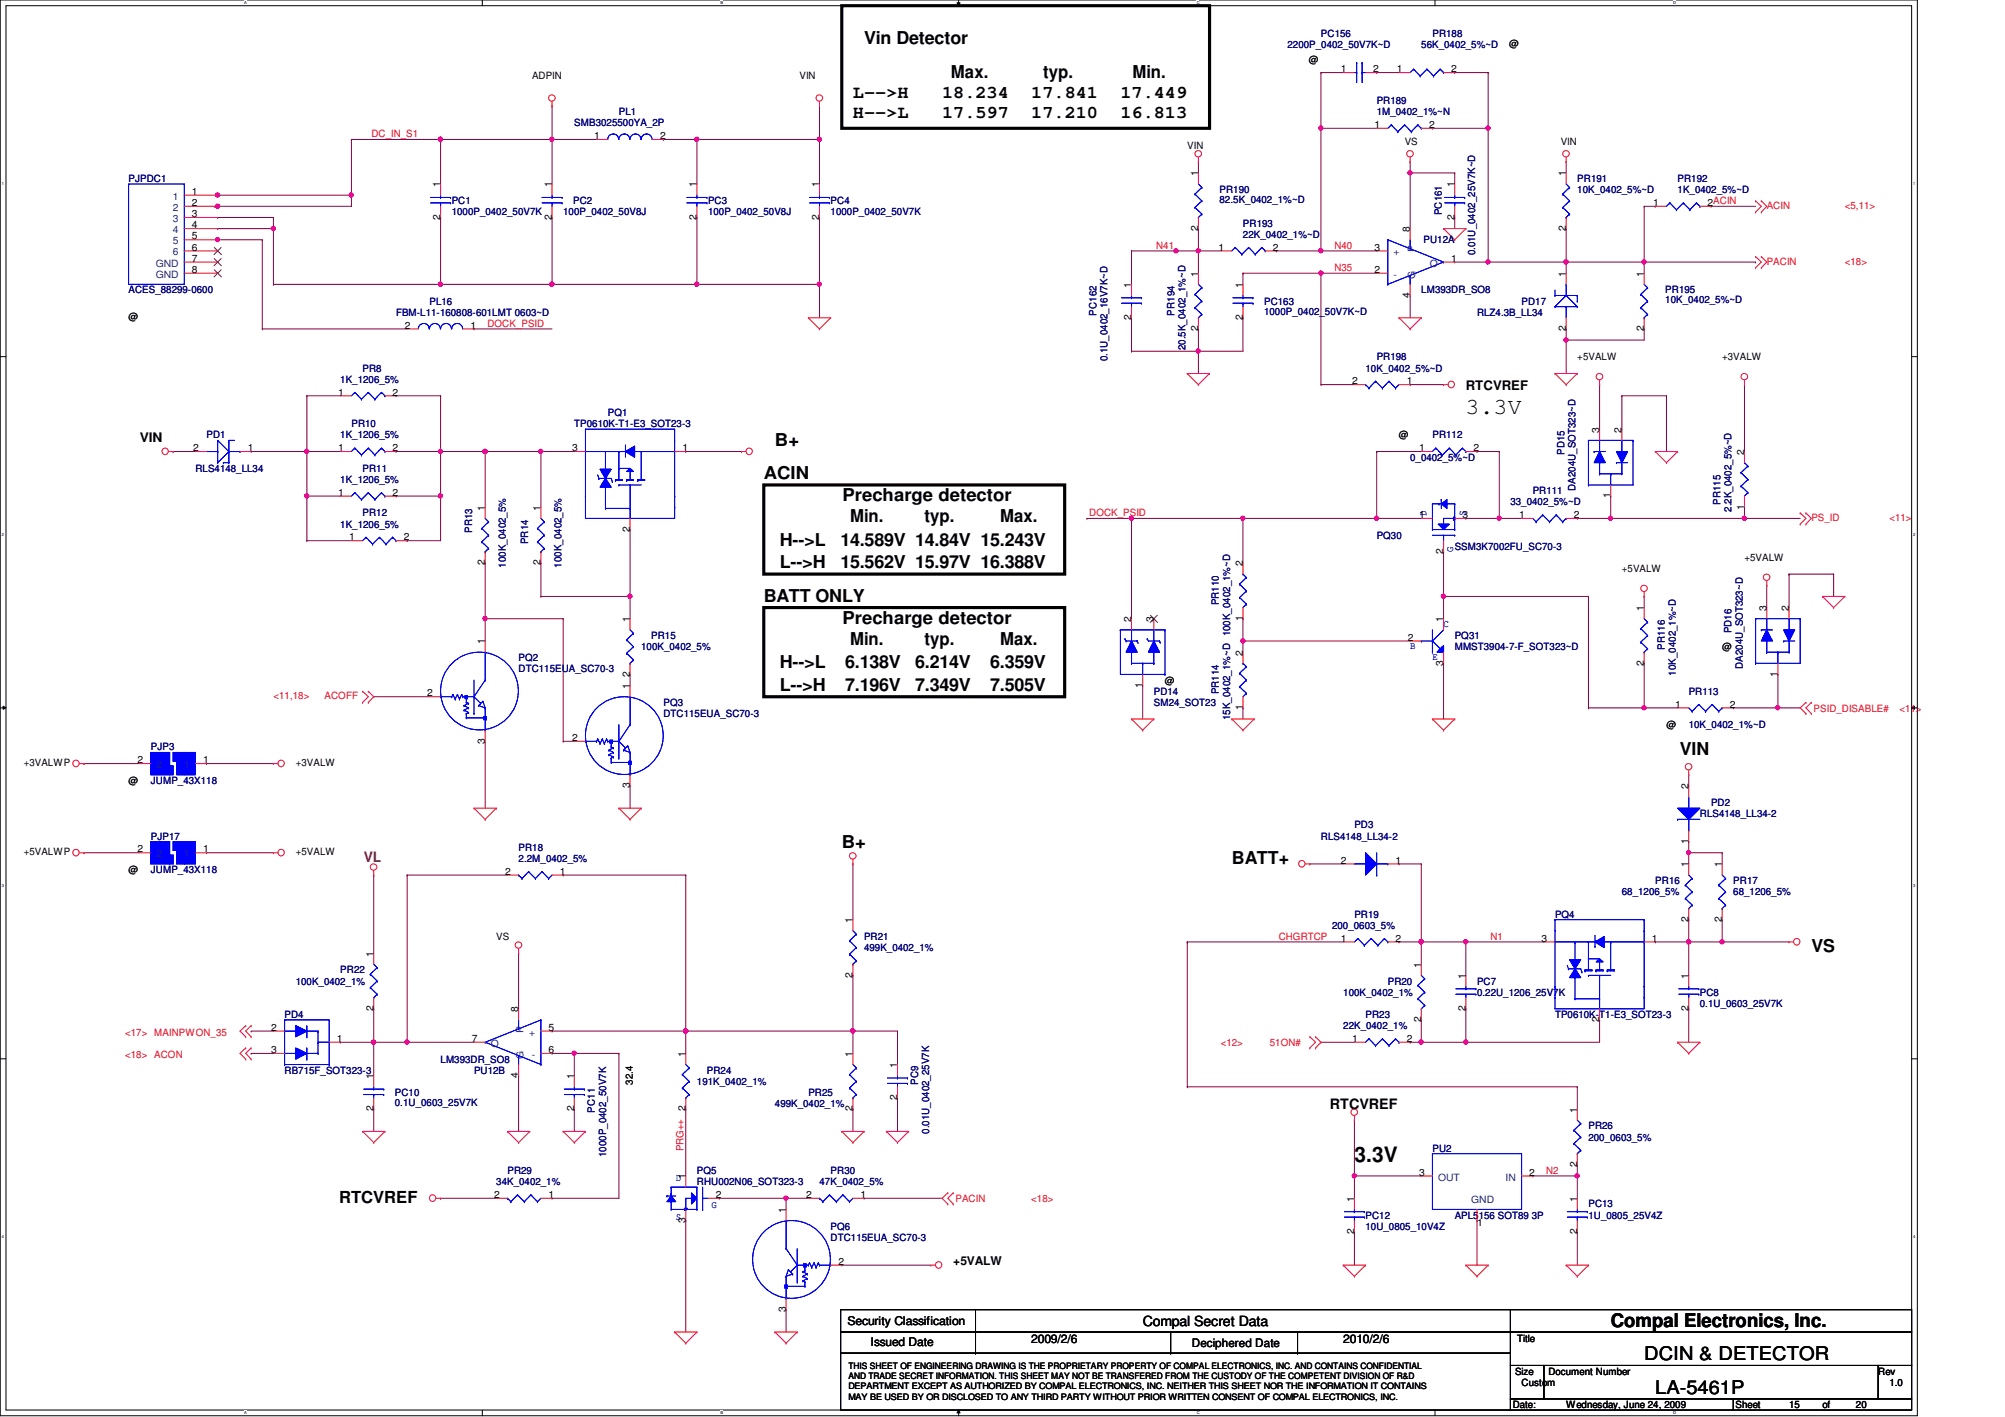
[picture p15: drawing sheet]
<svg xmlns="http://www.w3.org/2000/svg" width="297mm" height="210mm" viewBox="0 0 297 210" stroke-linecap="round" stroke-linejoin="round" font-family="sans-serif">
<defs><g id="words">
<text font-size="3.4" x="217.2" y="61.3">3.3V</text>
<text font-size="3.1" x="200.7" y="172.2">3.3V</text>
<g font-size="2.8">
<text x="238.6" y="196.6">Compal Electronics, Inc.</text>
<text x="243.6" y="201.5">DCIN &amp; DETECTOR</text>
<text x="245.2" y="206.5">LA-5461P</text>
</g>
<g font-size="2.6">
<text x="128" y="6.6">Vin Detector</text>
<text x="140.9" y="11.5">Max.</text>
<text x="154.6" y="11.5">typ.</text>
<text x="167.8" y="11.5">Min.</text>
<text x="126.4" y="14.6">L--&gt;H</text>
<text x="126.4" y="17.5">H--&gt;L</text>
<text x="139.6" y="14.6">18.234</text>
<text x="139.6" y="17.5">17.597</text>
<text x="152.8" y="14.6">17.841</text>
<text x="152.8" y="17.5">17.210</text>
<text x="166" y="14.6">17.449</text>
<text x="166" y="17.5">16.813</text>
<text x="114.8" y="66">B+</text>
<text x="113.2" y="71">ACIN</text>
<text x="124.8" y="74.3">Precharge detector</text>
<text x="125.9" y="77.4">Min.</text>
<text x="137" y="77.4">typ.</text>
<text x="148.2" y="77.4">Max.</text>
<text x="115.5" y="80.9">H--&gt;L</text>
<text x="124.5" y="80.9">14.589V 14.84V 15.243V</text>
<text x="113.2" y="89.1">BATT ONLY</text>
<text x="115.5" y="84.2">L--&gt;H</text>
<text x="124.5" y="84.2">15.562V 15.97V 16.388V</text>
<text x="124.8" y="92.4">Precharge detector</text>
<text x="125.9" y="95.5">Min.</text>
<text x="137" y="95.5">typ.</text>
<text x="148.2" y="95.5">Max.</text>
<text x="115.5" y="99">H--&gt;L</text>
<text x="125.2" y="99">6.138V</text>
<text x="135.6" y="99">6.214V</text>
<text x="146.7" y="99">6.359V</text>
<text x="115.5" y="102.3">L--&gt;H</text>
<text x="125.2" y="102.3">7.196V</text>
<text x="135.6" y="102.3">7.349V</text>
<text x="146.7" y="102.3">7.505V</text>
<text x="248.9" y="111.9">VIN</text>
<text x="124.7" y="125.6">B+</text>
<text x="182.5" y="128.1">BATT+</text>
<text x="268.3" y="141">VS</text>
</g>
<text font-size="2.5" x="50.2" y="178.3">RTCVREF</text>
<text font-size="2.1" fill="#804000" x="53.9" y="127.6">VL</text>
<g font-size="2.1">
<text x="197" y="164.3">RTCVREF</text>
<text x="169.3" y="196.4">Compal Secret Data</text>
</g>
<g font-size="1.9">
<text x="217.2" y="57.8">RTCVREF</text>
<text x="20.7" y="65.4">VIN</text>
</g>
<g font-size="1.8">
<text x="141.2" y="187.4">+5VALW</text>
<text x="125.6" y="196.3">Security Classification</text>
<text x="129" y="199.4">Issued Date</text>
<text x="152.8" y="198.9">2009/2/6</text>
<text x="199" y="198.9">2010/2/6</text>
</g>
<text font-size="1.7" x="176.6" y="199.6">Deciphered Date</text>
<g font-size="1.5" fill="#000080">
<text x="195.7" y="5.5">PC156</text>
<text x="212.2" y="5.5">PR188</text>
<text x="190.8" y="7.2">2200P_0402_50V7K~D</text>
<text x="210.6" y="7.2">56K_0402_5%~D</text>
<text x="91.7" y="17.1">PL1</text>
<text x="204" y="15.4">PR189</text>
<text x="204" y="17.1">1M_0402_1%~N</text>
<text x="85.1" y="18.7">SMB3025500YA_2P</text>
<text x="19" y="27">PJPDC1</text>
<text x="180.7" y="28.6">PR190</text>
<text x="233.7" y="27">PR191</text>
<text x="233.7" y="28.6">10K_0402_5%~D</text>
<text x="248.5" y="27">PR192</text>
<text x="248.5" y="28.6">1K_0402_5%~D</text>
<text x="66.9" y="30.3">PC1</text>
<text x="66.9" y="31.9">1000P_0402_50V7K</text>
<text x="83.4" y="31.9">100P_0402_50V8J</text>
<text x="84.9" y="30.3">PC2</text>
<text x="104.9" y="30.3">PC3</text>
<text x="104.9" y="31.9">100P_0402_50V8J</text>
<text x="123.1" y="30.3">PC4</text>
<text x="123.1" y="31.9">1000P_0402_50V7K</text>
<text x="180.7" y="30.1">82.5K_0402_1%~D</text>
<text x="184.1" y="33.6">PR193</text>
<text x="184.1" y="35.2">22K_0402_1%~D</text>
<text x="213.6" y="31.9" transform="rotate(-90 213.6 31.9)">PC161</text>
<text x="210.9" y="36.1">PU12A</text>
<text x="218.6" y="37.8" transform="rotate(-90 218.6 37.8)">0.01U_0402_25V7K~D</text>
<text x="19" y="43.5">ACES_88299-0600</text>
<text x="58.7" y="46.8">FBM-L11-160808-601LMT 0603~D</text>
<text x="63.6" y="45.1">PL16</text>
<text x="162.4" y="46.7" transform="rotate(-90 162.4 46.7)">PC162</text>
<text x="174" y="46.7" transform="rotate(-90 174 46.7)">PR194</text>
<text x="187.3" y="45.1">PC163</text>
<text x="187.3" y="46.6">1000P_0402_50V7K~D</text>
<text x="210.6" y="43.5">LM393DR_SO8</text>
<text x="218.8" y="46.8">RLZ4.3B_LL34</text>
<text x="225.4" y="45.1">PD17</text>
<text x="246.7" y="43.5">PR195</text>
<text x="246.7" y="45">10K_0402_5%~D</text>
<text x="164.1" y="53.5" transform="rotate(-90 164.1 53.5)">0.1U_0402_16V7K~D</text>
<text x="175.6" y="51.9" transform="rotate(-90 175.6 51.9)">20.5K_0402_1%~D</text>
<text x="204" y="53.4">PR198</text>
<text x="50.4" y="56.7">1K_1206_5%</text>
<text x="53.7" y="55">PR8</text>
<text x="202.3" y="55">10K_0402_5%~D</text>
<text x="30.6" y="64.9">PD1</text>
<text x="50.4" y="64.9">1K_1206_5%</text>
<text x="52.1" y="63.3">PR10</text>
<text x="85.1" y="63.3">TP0610K-T1-E3_SOT23-3</text>
<text x="90" y="61.6">PQ1</text>
<text x="212.2" y="64.9">PR112</text>
<text x="29" y="69.9">RLS4148_LL34</text>
<text x="50.4" y="71.5">1K_1206_5%</text>
<text x="53.7" y="69.9">PR11</text>
<text x="208.9" y="68.2">0_0402_5%~D</text>
<text x="231.8" y="67.4" transform="rotate(-90 231.8 67.4)">PD15</text>
<text x="53.7" y="76.5">PR12</text>
<text x="223.8" y="74.8">33_0402_5%~D</text>
<text x="227.1" y="73.2">PR111</text>
<text x="233.4" y="72.7" transform="rotate(-90 233.4 72.7)">DA204U_SOT323~D</text>
<text x="254.9" y="74.8" transform="rotate(-90 254.9 74.8)">PR115</text>
<text x="256.5" y="75.8" transform="rotate(-90 256.5 75.8)">2.2K_0402_5%~D</text>
<text x="50.4" y="78.1">1K_1206_5%</text>
<text x="70" y="79" transform="rotate(-90 70 79)">PR13</text>
<text x="78.2" y="80.6" transform="rotate(-90 78.2 80.6)">PR14</text>
<text x="204" y="79.8">PQ30</text>
<text x="215.5" y="81.4">SSM3K7002FU_SC70-3</text>
<text x="74.9" y="84.1" transform="rotate(-90 74.9 84.1)">100K_0402_5%</text>
<text x="83.2" y="84.1" transform="rotate(-90 83.2 84.1)">100K_0402_5%</text>
<text x="180.6" y="89.7" transform="rotate(-90 180.6 89.7)">PR110</text>
<text x="96.5" y="94.7">PR15</text>
<text x="215.5" y="94.7">PQ31</text>
<text x="256.5" y="93.8" transform="rotate(-90 256.5 93.8)">PD16</text>
<text x="76.8" y="98">PQ2</text>
<text x="76.8" y="99.6">DTC115EUA_SC70-3</text>
<text x="95" y="96.3">100K_0402_5%</text>
<text x="215.5" y="96.3">MMST3904-7-F_SOT323~D</text>
<text x="246.6" y="96.3" transform="rotate(-90 246.6 96.3)">PR116</text>
<text x="248.3" y="100.1" transform="rotate(-90 248.3 100.1)">10K_0402_1%~D</text>
<text x="258.2" y="99.1" transform="rotate(-90 258.2 99.1)">DA204U_SOT323~D</text>
<text x="98.3" y="104.6">PQ3</text>
<text x="98.3" y="106.2">DTC115EUA_SC70-3</text>
<text x="170.9" y="102.9">PD14</text>
<text x="170.9" y="104.6">SM24_SOT23</text>
<text x="180.6" y="102.9" transform="rotate(-90 180.6 102.9)">PR114</text>
<text x="182.2" y="106.7" transform="rotate(-90 182.2 106.7)">15K_0402_1%~D 100K_0402_1%~D</text>
<text x="250.2" y="102.9">PR113</text>
<text x="250.2" y="107.9">10K_0402_1%~D</text>
<text x="22.3" y="111.2">PJP3</text>
<text x="22.3" y="116.1">JUMP_43X118</text>
<text x="253.5" y="119.4">PD2</text>
<text x="22.3" y="124.4">PJP17</text>
<text x="195.7" y="124.4">RLS4148_LL34-2</text>
<text x="200.7" y="122.7">PD3</text>
<text x="251.8" y="121.1">RLS4148_LL34-2</text>
<text x="22.3" y="129.3">JUMP_43X118</text>
<text x="76.8" y="126">PR18</text>
<text x="76.8" y="127.7">2.2M_0402_5%</text>
<text x="245.2" y="131">PR16</text>
<text x="256.8" y="131">PR17</text>
<text x="197.4" y="137.6">200_0603_5%</text>
<text x="200.7" y="135.9">PR19</text>
<text x="230.4" y="135.9">PQ4</text>
<text x="240.3" y="132.6">68_1206_5%</text>
<text x="256.8" y="132.6">68_1206_5%</text>
<text x="128" y="139.2">PR21</text>
<text x="128" y="140.9">499K_0402_1%</text>
<text x="43.8" y="145.8">100K_0402_1%</text>
<text x="50.4" y="144.2">PR22</text>
<text x="199" y="147.5">100K_0402_1%</text>
<text x="205.6" y="145.8">PR20</text>
<text x="218.8" y="145.8">PC7</text>
<text x="218.8" y="147.5">0.22U_1206_25V7K</text>
<text x="251.8" y="147.5">PC8</text>
<text x="251.8" y="149.1">0.1U_0603_25V7K</text>
<text x="42.2" y="150.8">PD4</text>
<text x="199" y="152.4">22K_0402_1%</text>
<text x="202.3" y="150.8">PR23</text>
<text x="230.4" y="150.8">TP0610K-T1-E3_SOT23-3</text>
<text x="42.2" y="159">RB715F_SOT323-3</text>
<text x="65.3" y="157.4">LM393DR_SO8</text>
<text x="70.2" y="159">PU12B</text>
<text x="103.2" y="160.7">191K_0402_1%</text>
<text x="104.7" y="159">PR24</text>
<text x="136" y="160.7" transform="rotate(-90 136 160.7)">PC9</text>
<text x="58.5" y="162.3">PC10</text>
<text x="58.5" y="163.8">0.1U_0603_25V7K</text>
<text x="88.1" y="164.8" transform="rotate(-90 88.1 164.8)">PC11</text>
<text x="114.8" y="164">499K_0402_1%</text>
<text x="119.8" y="162.3">PR25</text>
<text x="137.7" y="167.9" transform="rotate(-90 137.7 167.9)">0.01U_0402_25V7K</text>
<text x="235.3" y="167.3">PR26</text>
<text x="75.2" y="173.9">PR29</text>
<text x="89.8" y="171.4" transform="rotate(-90 89.8 171.4)">1000P_0402_50V7K</text>
<text x="103.2" y="173.9">PQ5</text>
<text x="123.1" y="173.9">PR30</text>
<text x="212.2" y="170.6">PU2</text>
<text x="235.3" y="169">200_0603_5%</text>
<text x="73.5" y="175.6">34K_0402_1%</text>
<text x="103.2" y="175.6">RHU002N06_SOT323-3</text>
<text x="121.4" y="175.6">47K_0402_5%</text>
<text x="235.3" y="178.9">PC13</text>
<text x="123.1" y="182.2">PQ6</text>
<text x="123.1" y="183.8">DTC115EUA_SC70-3</text>
<text x="202.3" y="180.5">PC12</text>
<text x="202.3" y="182.2">10U_0805_10V4Z</text>
<text x="215.5" y="180.5">APL5156 SOT89 3P</text>
<text x="235.3" y="180.5">1U_0805_25V4Z</text>
</g>
<g font-size="1.5">
<text x="78.8" y="11.8">ADPIN</text>
<text x="118.4" y="11.8">VIN</text>
<text x="193.9" y="9.3">@</text>
<text x="198.7" y="10.7">1</text>
<text x="203.5" y="10.7">2</text>
<text x="206.9" y="10.7">1</text>
<text x="215" y="10.7">2</text>
<text x="223.6" y="7">@</text>
<text x="88" y="20.6">1</text>
<text x="97.8" y="20.6">2</text>
<text x="175.9" y="22">VIN</text>
<text x="203.6" y="19">1</text>
<text x="208.1" y="21.5">VS</text>
<text x="211.7" y="19">2</text>
<text x="231.2" y="21.5">VIN</text>
<text x="28.4" y="28.9">1</text>
<text x="65.2" y="27.8" transform="rotate(-90 65.2 27.8)">1</text>
<text x="81.7" y="27.8" transform="rotate(-90 81.7 27.8)">1</text>
<text x="103.2" y="27.8" transform="rotate(-90 103.2 27.8)">1</text>
<text x="121.4" y="27.8" transform="rotate(-90 121.4 27.8)">1</text>
<text x="177.5" y="26.1" transform="rotate(-90 177.5 26.1)">1</text>
<text x="215.5" y="27.8" transform="rotate(-90 215.5 27.8)">1</text>
<text x="232" y="26.1" transform="rotate(-90 232 26.1)">1</text>
<text x="28.4" y="32.2">3</text>
<text x="28.4" y="33.8">4</text>
<text x="28.4" y="35.5">5</text>
<text x="28.4" y="30.5">2</text>
<text x="65.2" y="32.6" transform="rotate(-90 65.2 32.6)">2</text>
<text x="81.7" y="32.6" transform="rotate(-90 81.7 32.6)">2</text>
<text x="103.2" y="32.6" transform="rotate(-90 103.2 32.6)">2</text>
<text x="121.4" y="32.6" transform="rotate(-90 121.4 32.6)">2</text>
<text x="177.5" y="34.2" transform="rotate(-90 177.5 34.2)">2</text>
<text x="208.9" y="34.4" transform="rotate(-90 208.9 34.4)">8</text>
<text x="215.5" y="32.6" transform="rotate(-90 215.5 32.6)">2</text>
<text x="232" y="34.2" transform="rotate(-90 232 34.2)">2</text>
<text x="244.9" y="30.5">1</text>
<text x="253" y="30.5">2ACIN</text>
<text x="28.4" y="37.1">6</text>
<text x="28.4" y="40.4">8</text>
<text x="28.4" y="38.8">7</text>
<text x="177.5" y="41" transform="rotate(-90 177.5 41)">1</text>
<text x="180.5" y="37.1">1</text>
<text x="188.6" y="37.1">2</text>
<text x="203.6" y="37.1">3</text>
<text x="203.6" y="40.4">2</text>
<text x="215" y="38.8">1</text>
<text x="232" y="41" transform="rotate(-90 232 41)">1</text>
<text x="243.5" y="41" transform="rotate(-90 243.5 41)">1</text>
<text x="19" y="47.5">@</text>
<text x="167.6" y="47.4" transform="rotate(-90 167.6 47.4)">2</text>
<text x="167.6" y="42.6" transform="rotate(-90 167.6 42.6)">1</text>
<text x="184.1" y="47.4" transform="rotate(-90 184.1 47.4)">2</text>
<text x="184.1" y="42.6" transform="rotate(-90 184.1 42.6)">1</text>
<text x="208.9" y="44.1" transform="rotate(-90 208.9 44.1)">4</text>
<text x="60" y="48.7">2</text>
<text x="69.7" y="48.7">1</text>
<text x="177.5" y="49.1" transform="rotate(-90 177.5 49.1)">2</text>
<text x="232" y="49.1" transform="rotate(-90 232 49.1)">2</text>
<text x="233.7" y="53.4">+5VALW</text>
<text x="243.5" y="49.1" transform="rotate(-90 243.5 49.1)">2</text>
<text x="255.1" y="53.4">+3VALW</text>
<text x="50.1" y="58.6">1</text>
<text x="58.2" y="58.6">2</text>
<text x="200.3" y="56.9">2</text>
<text x="208.4" y="56.9">1</text>
<text x="207.3" y="64.9">@</text>
<text x="236.9" y="64.1" transform="rotate(-90 236.9 64.1)">3</text>
<text x="240.2" y="64.1" transform="rotate(-90 240.2 64.1)">2</text>
<text x="28.6" y="66.8">2</text>
<text x="36.7" y="66.8">1</text>
<text x="50.1" y="66.8">1</text>
<text x="58.2" y="66.8">2</text>
<text x="84.7" y="66.8">3</text>
<text x="101.1" y="66.8">1</text>
<text x="210.2" y="66.8">1</text>
<text x="218.3" y="66.8">2</text>
<text x="258.4" y="67.4" transform="rotate(-90 258.4 67.4)">2</text>
<text x="50.1" y="73.4">1</text>
<text x="58.2" y="73.4">2</text>
<text x="71.8" y="75.6" transform="rotate(-90 71.8 75.6)">1</text>
<text x="80.1" y="75.6" transform="rotate(-90 80.1 75.6)">1</text>
<text x="210.2" y="76.8">1</text>
<text x="216.7" y="76.8">3</text>
<text x="225.1" y="76.8">1</text>
<text x="233.2" y="76.8">2</text>
<text x="238.6" y="73.8" transform="rotate(-90 238.6 73.8)">1</text>
<text x="258.4" y="75.5" transform="rotate(-90 258.4 75.5)">1</text>
<text x="51.7" y="80.1">1</text>
<text x="59.8" y="80.1">2</text>
<text x="71.8" y="83.7" transform="rotate(-90 71.8 83.7)">2</text>
<text x="80.1" y="83.7" transform="rotate(-90 80.1 83.7)">2</text>
<text x="93.3" y="78.8" transform="rotate(-90 93.3 78.8)">2</text>
<text x="184.1" y="83.9" transform="rotate(-90 184.1 83.9)">2</text>
<text x="213.8" y="82.1" transform="rotate(-90 213.8 82.1)">2</text>
<text x="258.4" y="83.1">+5VALW</text>
<text x="240.3" y="84.8">+5VALW</text>
<text x="71.8" y="95.5" transform="rotate(-90 71.8 95.5)">1</text>
<text x="93.3" y="92.2" transform="rotate(-90 93.3 92.2)">1</text>
<text x="167.6" y="92.2" transform="rotate(-90 167.6 92.2)">2</text>
<text x="170.9" y="92.2" transform="rotate(-90 170.9 92.2)">3</text>
<text x="184.1" y="92" transform="rotate(-90 184.1 92)">1</text>
<text x="208.6" y="94.9">2</text>
<text x="213.8" y="92.2" transform="rotate(-90 213.8 92.2)">1</text>
<text x="243.5" y="90.5" transform="rotate(-90 243.5 90.5)">1</text>
<text x="261.7" y="90.5" transform="rotate(-90 261.7 90.5)">3</text>
<text x="265" y="90.5" transform="rotate(-90 265 90.5)">2</text>
<text x="93.3" y="100.2" transform="rotate(-90 93.3 100.2)">2</text>
<text x="169.2" y="101.9" transform="rotate(-90 169.2 101.9)">1</text>
<text x="172.6" y="101.3">@</text>
<text x="184.1" y="97.1" transform="rotate(-90 184.1 97.1)">2</text>
<text x="213.8" y="98.6" transform="rotate(-90 213.8 98.6)">3</text>
<text x="243.5" y="98.6" transform="rotate(-90 243.5 98.6)">2</text>
<text x="255.1" y="96.3">@</text>
<text x="263.4" y="100.2" transform="rotate(-90 263.4 100.2)">1</text>
<text x="63.3" y="103.2">2</text>
<text x="93.3" y="102.1" transform="rotate(-90 93.3 102.1)">1</text>
<text x="184.1" y="105.2" transform="rotate(-90 184.1 105.2)">1</text>
<text x="246.9" y="107.9">@</text>
<text x="248.2" y="104.8">1</text>
<text x="256.3" y="104.8">2</text>
<text x="3.5" y="113.5">+3VALWP</text>
<text x="20.4" y="113.1">2</text>
<text x="30.1" y="113.1">1</text>
<text x="43.8" y="113.5">+3VALW</text>
<text x="71.8" y="110.2" transform="rotate(-90 71.8 110.2)">3</text>
<text x="84.7" y="109.8">2</text>
<text x="19" y="116.1">@</text>
<text x="93.3" y="116.8" transform="rotate(-90 93.3 116.8)">3</text>
<text x="250.1" y="116.9" transform="rotate(-90 250.1 116.9)">2</text>
<text x="250.1" y="125" transform="rotate(-90 250.1 125)">1</text>
<text x="3.5" y="126.7">+5VALWP</text>
<text x="19" y="129.3">@</text>
<text x="20.4" y="126.3">2</text>
<text x="30.1" y="126.3">1</text>
<text x="43.8" y="126.7">+5VALW</text>
<text x="74.8" y="129.6">2</text>
<text x="82.9" y="129.6">1</text>
<text x="198.7" y="127.9">2</text>
<text x="206.8" y="127.9">1</text>
<text x="250.1" y="128.5" transform="rotate(-90 250.1 128.5)">1</text>
<text x="255.1" y="128.5" transform="rotate(-90 255.1 128.5)">1</text>
<text x="126.3" y="136.7" transform="rotate(-90 126.3 136.7)">1</text>
<text x="250.1" y="136.6" transform="rotate(-90 250.1 136.6)">2</text>
<text x="255.1" y="136.6" transform="rotate(-90 255.1 136.6)">2</text>
<text x="55.3" y="141.7" transform="rotate(-90 55.3 141.7)">1</text>
<text x="73.5" y="139.2">VS</text>
<text x="198.7" y="139.5">1</text>
<text x="206.8" y="139.5">2</text>
<text x="210.5" y="143.3" transform="rotate(-90 210.5 143.3)">1</text>
<text x="228.4" y="139.5">3</text>
<text x="244.7" y="139.5">1</text>
<text x="55.3" y="149.8" transform="rotate(-90 55.3 149.8)">2</text>
<text x="76.8" y="149.9" transform="rotate(-90 76.8 149.9)">8</text>
<text x="126.3" y="144.8" transform="rotate(-90 126.3 144.8)">2</text>
<text x="217.1" y="149.8" transform="rotate(-90 217.1 149.8)">2</text>
<text x="217.1" y="145" transform="rotate(-90 217.1 145)">1</text>
<text x="250.1" y="149.8" transform="rotate(-90 250.1 149.8)">2</text>
<text x="250.1" y="145" transform="rotate(-90 250.1 145)">1</text>
<text x="40.2" y="152.7">2</text>
<text x="40.2" y="156">3</text>
<text x="49.9" y="154.3">1</text>
<text x="69.9" y="154.3">7</text>
<text x="81.3" y="152.7">5</text>
<text x="81.3" y="156">6</text>
<text x="200.3" y="154.3">1</text>
<text x="208.4" y="154.3">2</text>
<text x="210.5" y="151.4" transform="rotate(-90 210.5 151.4)">2</text>
<text x="236.9" y="151.4" transform="rotate(-90 236.9 151.4)">2</text>
<text x="55.3" y="159.9" transform="rotate(-90 55.3 159.9)">1</text>
<text x="76.8" y="159.7" transform="rotate(-90 76.8 159.7)">4</text>
<text x="85" y="159.9" transform="rotate(-90 85 159.9)">1</text>
<text x="93.8" y="160.7" transform="rotate(-90 93.8 160.7)">32.4</text>
<text x="101.6" y="156.5" transform="rotate(-90 101.6 156.5)">1</text>
<text x="126.3" y="156.5" transform="rotate(-90 126.3 156.5)">1</text>
<text x="132.9" y="158.2" transform="rotate(-90 132.9 158.2)">1</text>
<text x="55.3" y="164.6" transform="rotate(-90 55.3 164.6)">2</text>
<text x="85" y="164.6" transform="rotate(-90 85 164.6)">2</text>
<text x="101.6" y="164.6" transform="rotate(-90 101.6 164.6)">2</text>
<text x="126.3" y="164.6" transform="rotate(-90 126.3 164.6)">2</text>
<text x="132.9" y="163" transform="rotate(-90 132.9 163)">2</text>
<text x="233.6" y="164.8" transform="rotate(-90 233.6 164.8)">1</text>
<text x="233.6" y="172.9" transform="rotate(-90 233.6 172.9)">2</text>
<text x="73.2" y="177.5">2</text>
<text x="81.3" y="177.5">1</text>
<text x="101.6" y="174.7" transform="rotate(-90 101.6 174.7)">1</text>
<text x="106" y="177.5">2</text>
<text x="116.4" y="179.7" transform="rotate(-90 116.4 179.7)">1</text>
<text x="119.4" y="177.5">2</text>
<text x="127.5" y="177.5">1</text>
<text x="200.6" y="178" transform="rotate(-90 200.6 178)">1</text>
<text x="210.2" y="174.2">3</text>
<text x="226.6" y="174.2">2</text>
<text x="233.6" y="178" transform="rotate(-90 233.6 178)">1</text>
<text x="101.6" y="181.1" transform="rotate(-90 101.6 181.1)">3</text>
<text x="200.6" y="182.8" transform="rotate(-90 200.6 182.8)">2</text>
<text x="218.9" y="181.7">1</text>
<text x="233.6" y="182.8" transform="rotate(-90 233.6 182.8)">2</text>
<text x="124.2" y="187.4">2</text>
<text x="116.4" y="194.4" transform="rotate(-90 116.4 194.4)">3</text>
<text x="224.4" y="203.6">Size</text>
<text x="224.7" y="198.8">Title</text>
<text x="229.4" y="203.6">Document Number</text>
<text x="278.3" y="203.6">Rev</text>
<text x="224.1" y="208.6">Date:</text>
<text x="225.4" y="205.3">Custom</text>
<text x="232" y="208.6">Wednesday, June 24, 2009</text>
<text x="257.1" y="208.6">Sheet</text>
<text x="265" y="208.6">15</text>
<text x="270" y="208.6">of</text>
<text x="275" y="208.6">20</text>
<text x="279.9" y="205.3">1.0</text>
</g>
<g font-size="1.5" fill="#f00">
<text x="55" y="20.3">DC_IN_S1</text>
<text x="261.7" y="30.9">ACIN</text>
<text x="273.3" y="30.9">&lt;5,11&gt;</text>
<text x="171.3" y="36.8">N41</text>
<text x="197.7" y="40.1">N35</text>
<text x="197.7" y="36.8">N40</text>
<text x="261.7" y="39.2">PACIN</text>
<text x="273.3" y="39.2">&lt;18&gt;</text>
<text x="72.2" y="48.4">DOCK_PSID</text>
<text x="161.4" y="76.5">DOCK_PSID</text>
<text x="268.3" y="77.2">PS_ID</text>
<text x="279.9" y="77.2">&lt;11&gt;</text>
<text x="40.5" y="103.6">&lt;11,18&gt;</text>
<text x="48.1" y="103.6">ACOFF</text>
<text x="268.7" y="105.4">PSID_DISABLE#</text>
<text x="281.4" y="105.4">&lt;11&gt;</text>
<text x="189.4" y="139.2">CHGRTCP</text>
<text x="220.8" y="139.2">N1</text>
<text x="18.5" y="153.4">&lt;17&gt; MAINPWON_35</text>
<text x="180.8" y="154.9">&lt;12&gt;</text>
<text x="188.1" y="154.9">51ON#</text>
<text x="18.5" y="156.7">&lt;18&gt; ACON</text>
<text x="101.3" y="170.6" transform="rotate(-90 101.3 170.6)">PRG++</text>
<text x="229.1" y="173.9">N2</text>
<text x="141.6" y="178.1">PACIN</text>
<text x="152.8" y="178.1">&lt;18&gt;</text>
</g>
<g font-size="1.5" fill="#004080">
<text x="25.6" y="29.6">1</text>
<text x="25.6" y="32.9">3</text>
<text x="25.6" y="34.5">4</text>
<text x="25.6" y="31.2">2</text>
<text x="23.1" y="41.1">GND</text>
<text x="23.1" y="39.5">GND</text>
<text x="25.6" y="36.2">5</text>
<text x="25.6" y="37.8">6</text>
<text x="206.5" y="37.8">+</text>
<text x="206.5" y="41.1">-</text>
<text x="209.6" y="41.3" transform="rotate(-90 209.6 41.3)">G</text>
<text x="209.6" y="37.4" transform="rotate(-90 209.6 37.4)">P</text>
<text x="211.8" y="39.5">O</text>
<text x="23.2" y="113.8">2</text>
<text x="27.3" y="113.8">1</text>
<text x="23.2" y="127">2</text>
<text x="27.3" y="127">1</text>
<text x="72.7" y="155.1">O</text>
<text x="77.6" y="153" transform="rotate(-90 77.6 153)">P</text>
<text x="78.4" y="153.4">+</text>
<text x="77.6" y="156.8" transform="rotate(-90 77.6 156.8)">G</text>
<text x="78.8" y="156.7">-</text>
<text x="213.1" y="174.9">OUT</text>
<text x="218" y="178.3">GND</text>
<text x="223.1" y="174.9">IN</text>
</g>
<g font-size="1.5" fill="#00f">
<text x="211.3" y="76.5" transform="rotate(-90 211.3 76.5)">D</text>
<text x="217.1" y="76.5" transform="rotate(-90 217.1 76.5)">S</text>
<text x="215.3" y="81.7" transform="rotate(-90 215.3 81.7)">G</text>
<text x="213.9" y="92.9">C</text>
<text x="208.9" y="96.2">B</text>
<text x="212.2" y="97.8">E</text>
<text x="100.1" y="174.9">D</text>
<text x="105.4" y="178.9">G</text>
<text x="100.1" y="180.7">S</text>
</g>
<g font-size="1.3">
<text x="125.7" y="202.8">THIS SHEET OF ENGINEERING DRAWING IS THE PROPRIETARY PROPERTY OF COMPAL ELECTRONICS, INC. AND CONTAINS CONFIDENTIAL</text>
<text x="125.7" y="204.3">AND TRADE SECRET INFORMATION. THIS SHEET MAY NOT BE TRANSFERED FROM THE CUSTODY OF THE COMPETENT DIVISION OF R&amp;D</text>
<text x="125.7" y="205.8">DEPARTMENT EXCEPT AS AUTHORIZED BY COMPAL ELECTRONICS, INC. NEITHER THIS SHEET NOR THE INFORMATION IT CONTAINS</text>
<text x="125.7" y="207.3">MAY BE USED BY OR DISCLOSED TO ANY THIRD PARTY WITHOUT PRIOR WRITTEN CONSENT OF COMPAL ELECTRONICS, INC.</text>
</g>
<g font-size=".6">
<text x="36.1" y=".6">A</text>
<text x="106.7" y=".6">B</text>
<text x="177.3" y=".6">C</text>
<text x="247.9" y=".6">D</text>
<text x=".3" y="27.4">1</text>
<text x="283.4" y="27.4">1</text>
<text x=".3" y="79.4">2</text>
<text x="283.4" y="79.4">2</text>
<text x=".3" y="131.4">3</text>
<text x="283.4" y="131.4">3</text>
<text x=".3" y="183.4">4</text>
<text x="283.4" y="183.4">4</text>
<text x="36.1" y="209.5">A</text>
<text x="106.7" y="209.5">B</text>
<text x="177.3" y="209.5">C</text>
<text x="247.9" y="209.5">D</text>
</g>
</g></defs>
<path d="M0 0h284.1v209.7h-284.1zM.9 .8h282.3v208.1h-282.3z" fill="none" stroke="#000" stroke-width=".15"/>
<g fill="#fff">
<path d="M36.1 .1h.4v.7h-.4z"/>
<path d="M36.1 209h.4v.6h-.4z"/>
</g>
<path d="M71.5 0v.8M71.5 208.9v.8" fill="none" stroke="#000" stroke-width=".15"/>
<g fill="#fff">
<path d="M106.7 .1h.4v.7h-.4z"/>
<path d="M106.7 209h.4v.6h-.4z"/>
</g>
<path d="M141.8 .4h.4l-.2 .4zM142 0v.8M142 208.9l.2 .4h-.4zM142 208.9v.8" fill="none" stroke="#000" stroke-width=".15"/>
<path d="M141.8 .4h.4l-.2 .4zM142 208.9l.2 .4h-.4z" fill="#000"/>
<g fill="#fff">
<path d="M177.3 .1h.4v.7h-.4z"/>
<path d="M177.3 209h.4v.6h-.4z"/>
</g>
<path d="M212.6 0v.8M212.6 208.9v.8" fill="none" stroke="#000" stroke-width=".15"/>
<g fill="#fff">
<path d="M247.9 .1h.3v.7h-.3z"/>
<path d="M247.9 209h.3v.6h-.3z"/>
<path d="M.3 26.8h.2v.7h-.2z"/>
<path d="M283.4 26.8h.3v.7h-.3z"/>
<path d="M.3 78.8h.2v.7h-.2z"/>
<path d="M283.4 78.8h.3v.7h-.3z"/>
</g>
<path d="M0 52.8h.9M283.2 52.8h.9" fill="none" stroke="#000" stroke-width=".15"/>
<g fill="#fff">
<path d="M.3 130.9h.2v.6h-.2z"/>
<path d="M283.4 130.9h.3v.6h-.3z"/>
</g>
<path d="M0 104.9h.9M.5 104.6l.4 .3-.4 .2zM283.2 104.9l.4-.3v.5zM283.2 104.9h.9" fill="none" stroke="#000" stroke-width=".15"/>
<path d="M.5 104.6l.4 .3-.4 .2zM283.2 104.9l.4-.3v.5z" fill="#000"/>
<g fill="#fff">
<path d="M.3 182.8h.2v.7h-.2z"/>
<path d="M283.4 182.8h.3v.7h-.3z"/>
</g>
<path d="M0 156.8h.9M283.2 156.8h.9" fill="none" stroke="#000" stroke-width=".15"/>
<path d="M255.1 139.5h.1M255.1 139.5h9.9" fill="none" stroke="#800040" stroke-width=".15"/>
<circle cx="255.1" cy="139.5" r=".32" fill="#f0f"/>
<circle cx="255.1" cy="139.5" r=".32" fill="none" stroke="#f0f" stroke-width=".15"/>
<path d="M250.2 124.7h.1M250.2 139.5h.1M250.2 124.7v1.6M255.1 136.2h.1M255.1 126.3h.1M255.1 126.3v1.7M255.1 136.2v3.3h-4.9" fill="none" stroke="#800040" stroke-width=".15"/>
<circle cx="250.2" cy="139.5" r=".32" fill="#f0f"/>
<circle cx="250.2" cy="139.5" r=".32" fill="none" stroke="#f0f" stroke-width=".15"/>
<path d="M250.2 126.3h.1M250.2 126.3h4.9" fill="none" stroke="#800040" stroke-width=".15"/>
<circle cx="250.2" cy="126.3" r=".32" fill="#f0f"/>
<circle cx="250.2" cy="126.3" r=".32" fill="none" stroke="#f0f" stroke-width=".15"/>
<path d="M194.1 128h.1M194.1 128h4.9M217.2 139.5h.1M217.2 139.5v5M217.2 154.4h.1M237 151.1h.1M237 151.1v3.3h-19.8" fill="none" stroke="#800040" stroke-width=".15"/>
<circle cx="217.1" cy="154.4" r=".32" fill="#f0f"/>
<circle cx="217.1" cy="154.4" r=".32" fill="none" stroke="#f0f" stroke-width=".15"/>
<path d="M210.6 139.5h.1M210.6 139.5v3.3M208.9 154.4h.1M210.6 151.1h.1M210.6 151.1v3.3h-1.7M250.2 149.4h.1M250.2 149.4v5" fill="none" stroke="#800040" stroke-width=".15"/>
<circle cx="210.5" cy="139.5" r=".32" fill="#f0f"/>
<circle cx="210.5" cy="139.5" r=".32" fill="none" stroke="#f0f" stroke-width=".15"/>
<path d="M210.6 139.5h.1M210.6 139.5h18.1M217.2 139.5h.1M250.2 126.3h.1M250.2 126.3v1.7M195.7 154.4h.1M195.7 154.4h5M217.2 149.4h.1M217.2 149.4v5" fill="none" stroke="#800040" stroke-width=".15"/>
<circle cx="217.1" cy="139.5" r=".32" fill="#f0f"/>
<circle cx="217.1" cy="139.5" r=".32" fill="none" stroke="#f0f" stroke-width=".15"/>
<path d="M250.2 139.5h.1M250.2 139.5v5" fill="none" stroke="#800040" stroke-width=".15"/>
<circle cx="250.2" cy="139.5" r=".32" fill="#f0f"/>
<circle cx="250.2" cy="139.5" r=".32" fill="none" stroke="#f0f" stroke-width=".15"/>
<path d="M250.2 114.8h.1M250.2 114.8v1.6M245.2 139.5h.1M250.2 136.2h.1M250.2 136.2v3.3h-5M210.6 154.4h.1M210.6 154.4h6.6" fill="none" stroke="#800040" stroke-width=".15"/>
<circle cx="210.5" cy="154.4" r=".32" fill="#f0f"/>
<circle cx="210.5" cy="154.4" r=".32" fill="none" stroke="#f0f" stroke-width=".15"/>
<path d="M233.7 174.2h.1M233.7 174.2v3.3" fill="none" stroke="#800040" stroke-width=".15"/>
<circle cx="233.7" cy="174.2" r=".32" fill="#f0f"/>
<circle cx="233.7" cy="174.2" r=".32" fill="none" stroke="#f0f" stroke-width=".15"/>
<g fill="none" stroke="#800040" stroke-width=".15">
<path d="M200.7 174.2h.1M200.7 174.2v3.3M227.1 174.2h.1M233.7 161h.1M233.7 172.6h.1M233.7 161v3.3M233.7 172.6v1.6h-6.6M200.7 182.5h.1M200.7 182.5v4.9M218.8 180.8h.1M218.8 180.8v6.6M233.7 182.5h.1"/>
<path d="M233.7 182.5v4.9"/>
</g>
<circle cx="200.6" cy="174.2" r=".32" fill="#f0f"/>
<circle cx="200.6" cy="174.2" r=".32" fill="none" stroke="#f0f" stroke-width=".15"/>
<path d="M175.9 139.5h.1M175.9 139.5v21.5M210.6 128h.1M210.6 128v11.5M175.9 161h.1M175.9 161h57.8M200.7 174.2h.1M200.7 165.9h.1M200.7 174.2h9.9M200.7 165.9v8.3" fill="none" stroke="#800040" stroke-width=".15"/>
<circle cx="210.5" cy="139.5" r=".32" fill="#f0f"/>
<circle cx="210.5" cy="139.5" r=".32" fill="none" stroke="#f0f" stroke-width=".15"/>
<path d="M103.2 42.1h.1M103.2 42.1h18.2M175.9 139.5h.1M175.9 139.5h23.1M207.3 128h.1M207.3 139.5h.1M207.3 139.5h3.3M207.3 128h3.3" fill="none" stroke="#800040" stroke-width=".15"/>
<circle cx="103.2" cy="42.1" r=".32" fill="#f0f"/>
<circle cx="103.2" cy="42.1" r=".32" fill="none" stroke="#f0f" stroke-width=".15"/>
<path d="M52.1 20.7h.1M52.1 20.7v8.2M65.3 20.7h.1M65.3 20.7h16.5" fill="none" stroke="#800040" stroke-width=".15"/>
<circle cx="65.2" cy="20.6" r=".32" fill="#f0f"/>
<circle cx="65.2" cy="20.6" r=".32" fill="none" stroke="#f0f" stroke-width=".15"/>
<path d="M81.8 42.1h.1M81.8 42.1h21.4" fill="none" stroke="#800040" stroke-width=".15"/>
<circle cx="81.8" cy="42.1" r=".32" fill="#f0f"/>
<circle cx="81.8" cy="42.1" r=".32" fill="none" stroke="#f0f" stroke-width=".15"/>
<path d="M121.4 20.7h.1M121.4 20.7v6.6" fill="none" stroke="#800040" stroke-width=".15"/>
<circle cx="121.4" cy="20.6" r=".32" fill="#f0f"/>
<circle cx="121.4" cy="20.6" r=".32" fill="none" stroke="#f0f" stroke-width=".15"/>
<path d="M103.2 20.7h.1M103.2 20.7h18.2M121.4 42.1h.1M121.4 42.1v5" fill="none" stroke="#800040" stroke-width=".15"/>
<circle cx="103.2" cy="20.6" r=".32" fill="#f0f"/>
<circle cx="103.2" cy="20.6" r=".32" fill="none" stroke="#f0f" stroke-width=".15"/>
<path d="M121.4 32.2h.1M121.4 32.2v9.9" fill="none" stroke="#800040" stroke-width=".15"/>
<circle cx="121.4" cy="42.1" r=".32" fill="#f0f"/>
<circle cx="121.4" cy="42.1" r=".32" fill="none" stroke="#f0f" stroke-width=".15"/>
<path d="M121.4 15.7h.1M121.4 15.7v5M52.1 20.7h.1M52.1 20.7h13.2M98.3 20.7h.1M98.3 20.7h4.9" fill="none" stroke="#800040" stroke-width=".15"/>
<circle cx="65.2" cy="20.6" r=".32" fill="#f0f"/>
<circle cx="65.2" cy="20.6" r=".32" fill="none" stroke="#f0f" stroke-width=".15"/>
<path d="M65.3 42.1h.1M65.3 42.1h16.5" fill="none" stroke="#800040" stroke-width=".15"/>
<circle cx="81.8" cy="42.1" r=".32" fill="#f0f"/>
<circle cx="81.8" cy="42.1" r=".32" fill="none" stroke="#f0f" stroke-width=".15"/>
<circle cx="65.2" cy="42.1" r=".32" fill="#f0f"/>
<circle cx="65.2" cy="42.1" r=".32" fill="none" stroke="#f0f" stroke-width=".15"/>
<path d="M32.3 32.2h.1M32.3 32.2h8.2M52.1 28.9h.1M52.1 28.9v1.7M40.5 42.1h.1M40.5 42.1h24.8" fill="none" stroke="#800040" stroke-width=".15"/>
<circle cx="52" cy="28.9" r=".32" fill="#f0f"/>
<circle cx="52" cy="28.9" r=".32" fill="none" stroke="#f0f" stroke-width=".15"/>
<path d="M40.5 33.9h.1M40.5 33.9v8.2" fill="none" stroke="#800040" stroke-width=".15"/>
<circle cx="40.5" cy="33.8" r=".32" fill="#f0f"/>
<circle cx="40.5" cy="33.8" r=".32" fill="none" stroke="#f0f" stroke-width=".15"/>
<path d="M65.3 20.7h.1M65.3 20.7v6.6M81.8 20.7h.1M81.8 20.7v6.6M81.8 20.7h6.6" fill="none" stroke="#800040" stroke-width=".15"/>
<circle cx="81.8" cy="20.6" r=".32" fill="#f0f"/>
<circle cx="81.8" cy="20.6" r=".32" fill="none" stroke="#f0f" stroke-width=".15"/>
<g fill="none" stroke="#800040" stroke-width=".15">
<path d="M32.3 33.9h.1M32.3 30.6h.1M32.3 30.6h19.8M40.5 32.2h.1M40.5 32.2v1.7h-8.2M65.3 32.2h.1M65.3 32.2v9.9M81.8 32.2h.1M81.8 32.2v9.9M103.2 20.7h.1M103.2 32.2h.1M103.2 20.7v6.6"/>
<path d="M103.2 32.2v9.9"/>
</g>
<circle cx="32.2" cy="30.5" r=".32" fill="#f0f"/>
<circle cx="32.2" cy="30.5" r=".32" fill="none" stroke="#f0f" stroke-width=".15"/>
<path d="M32.3 28.9h.1M32.3 28.9h19.8" fill="none" stroke="#800040" stroke-width=".15"/>
<circle cx="32.2" cy="28.9" r=".32" fill="#f0f"/>
<circle cx="32.2" cy="28.9" r=".32" fill="none" stroke="#f0f" stroke-width=".15"/>
<path d="M45.5 58.6h.1M45.5 58.6h4.9M45.5 58.6v8.3M58.7 58.6h.1M58.7 58.6h6.6M65.3 66.9h.1M65.3 66.9v6.6" fill="none" stroke="#800040" stroke-width=".15"/>
<circle cx="65.2" cy="73.5" r=".32" fill="#f0f"/>
<circle cx="65.2" cy="73.5" r=".32" fill="none" stroke="#f0f" stroke-width=".15"/>
<circle cx="65.2" cy="66.9" r=".32" fill="#f0f"/>
<circle cx="65.2" cy="66.9" r=".32" fill="none" stroke="#f0f" stroke-width=".15"/>
<path d="M45.5 66.9h.1M45.5 66.9v6.6" fill="none" stroke="#800040" stroke-width=".15"/>
<circle cx="45.4" cy="73.5" r=".32" fill="#f0f"/>
<circle cx="45.4" cy="73.5" r=".32" fill="none" stroke="#f0f" stroke-width=".15"/>
<circle cx="45.4" cy="66.9" r=".32" fill="#f0f"/>
<circle cx="45.4" cy="66.9" r=".32" fill="none" stroke="#f0f" stroke-width=".15"/>
<path d="M37.2 66.9h.1M37.2 66.9h8.3M65.3 66.9h.1M65.3 66.9h6.6" fill="none" stroke="#800040" stroke-width=".15"/>
<circle cx="71.9" cy="66.9" r=".32" fill="#f0f"/>
<circle cx="71.9" cy="66.9" r=".32" fill="none" stroke="#f0f" stroke-width=".15"/>
<path d="M71.9 66.9h.1M71.9 66.9v8.2M71.9 66.9h8.2M93.3 88.3h.1M93.3 88.3v3.4" fill="none" stroke="#800040" stroke-width=".15"/>
<circle cx="80.1" cy="66.9" r=".32" fill="#f0f"/>
<circle cx="80.1" cy="66.9" r=".32" fill="none" stroke="#f0f" stroke-width=".15"/>
<circle cx="71.9" cy="66.9" r=".32" fill="#f0f"/>
<circle cx="71.9" cy="66.9" r=".32" fill="none" stroke="#f0f" stroke-width=".15"/>
<g fill="none" stroke="#800040" stroke-width=".15">
<path d="M71.9 83.4h.1M71.9 91.7h.1M71.9 83.4v8.3M71.9 91.7h11.5M83.4 91.7h.1M83.4 91.7v18.1M93.3 99.9h.1M93.3 99.9v1.7M55.4 103.2h.1M55.4 103.2h8.2M71.9 109.8h.1M71.9 109.8v9.9"/>
<path d="M83.4 109.8h.1M83.4 109.8h1.7"/>
</g>
<circle cx="71.9" cy="91.6" r=".32" fill="#f0f"/>
<circle cx="71.9" cy="91.6" r=".32" fill="none" stroke="#f0f" stroke-width=".15"/>
<path d="M80.1 66.9h.1M80.1 66.9v8.2M80.1 66.9h5M80.1 88.3h.1M80.1 88.3h13.2" fill="none" stroke="#800040" stroke-width=".15"/>
<circle cx="93.3" cy="88.3" r=".32" fill="#f0f"/>
<circle cx="93.3" cy="88.3" r=".32" fill="none" stroke="#f0f" stroke-width=".15"/>
<g fill="none" stroke="#800040" stroke-width=".15">
<path d="M65.3 58.6h.1M65.3 58.6v8.3h-6.6M25.7 66.9h.1M25.7 66.9h3.3M45.5 66.9h.1M45.5 73.5h.1M45.5 66.9h4.9M45.5 73.5h4.9M45.5 73.5v6.6M58.7 73.5h.1M58.7 66.9h.1M58.7 73.5h6.6"/>
<path d="M65.3 73.5h.1M65.3 73.5v6.6h-5M93.3 78.4h.1M93.3 78.4v9.9M101.6 66.9h.1M101.6 66.9h8.3M45.5 80.1h.1M45.5 80.1h6.6M60.3 80.1h.1M71.9 91.7h.1M71.9 91.7v3.3M80.1 83.4h.1"/>
<path d="M80.1 83.4v4.9M93.3 116.4h.1M93.3 116.4v3.3M60.3 129.6h.1M60.3 129.6v24.8M76.8 159.3h.1M76.8 159.3v8.3"/>
</g>
<circle cx="60.3" cy="154.4" r=".32" fill="#f0f"/>
<circle cx="60.3" cy="154.4" r=".32" fill="none" stroke="#f0f" stroke-width=".15"/>
<path d="M37.2 152.7h.1M37.2 156h.1M37.2 152.7h3.3M37.2 156h3.3M55.4 154.4h.1M55.4 154.4v4.9" fill="none" stroke="#800040" stroke-width=".15"/>
<circle cx="55.3" cy="154.4" r=".32" fill="#f0f"/>
<circle cx="55.3" cy="154.4" r=".32" fill="none" stroke="#f0f" stroke-width=".15"/>
<path d="M55.4 154.4h.1M55.4 154.4h14.8M60.3 154.4h.1M126.4 144.5h.1M126.4 144.5v8.2M106.5 177.5h.1M106.5 177.5h10M116.5 177.5h.1M116.5 177.5v1.7" fill="none" stroke="#800040" stroke-width=".15"/>
<circle cx="116.4" cy="177.5" r=".32" fill="#f0f"/>
<circle cx="116.4" cy="177.5" r=".32" fill="none" stroke="#f0f" stroke-width=".15"/>
<path d="M76.8 141.2h.1M76.8 141.2v8.2M101.6 152.7h.1M101.6 152.7h24.8M124.7 187.4h.1M124.7 187.4h13.2" fill="none" stroke="#800040" stroke-width=".15"/>
<circle cx="101.6" cy="152.7" r=".32" fill="#f0f"/>
<circle cx="101.6" cy="152.7" r=".32" fill="none" stroke="#f0f" stroke-width=".15"/>
<g fill="none" stroke="#800040" stroke-width=".15">
<path d="M50.4 154.4h.1M55.4 149.4h.1M55.4 149.4v5h-5M81.8 156h.1M81.8 152.7h.1M81.8 156h9.9M81.8 152.7h19.8M85.1 156h.1M91.7 156h.1M91.7 156v21.5M116.5 177.5h.1M116.5 177.5h3.3"/>
<path d="M128 177.5h.1M128 177.5h11.6"/>
</g>
<circle cx="85.1" cy="156" r=".32" fill="#f0f"/>
<circle cx="85.1" cy="156" r=".32" fill="none" stroke="#f0f" stroke-width=".15"/>
<g fill="none" stroke="#800040" stroke-width=".15">
<path d="M55.4 129.6h.1M55.4 129.6v11.6M83.4 129.6h.1M83.4 129.6h18.2M85.1 156h.1M85.1 156v3.3M126.4 152.7h.1M126.4 152.7v3.3M55.4 164.3h.1M55.4 164.3v3.3M65.3 177.5h.1M65.3 177.5h8.2"/>
<path d="M81.8 177.5h.1M81.8 177.5h9.9M85.1 164.3h.1M85.1 164.3v3.3M101.6 164.3h.1M101.6 164.3v9.9M126.4 164.3h.1M126.4 164.3v3.3M101.6 180.8h.1M101.6 180.8v16.5M116.5 194h.1M116.5 194v3.3"/>
</g>
<circle cx="126.3" cy="152.7" r=".32" fill="#f0f"/>
<circle cx="126.3" cy="152.7" r=".32" fill="none" stroke="#f0f" stroke-width=".15"/>
<path d="M60.3 129.6h.1M60.3 129.6h14.9M101.6 129.6h.1M101.6 129.6v26.4M101.6 152.7h.1" fill="none" stroke="#800040" stroke-width=".15"/>
<circle cx="101.6" cy="152.7" r=".32" fill="#f0f"/>
<circle cx="101.6" cy="152.7" r=".32" fill="none" stroke="#f0f" stroke-width=".15"/>
<path d="M126.4 152.7h.1M126.4 152.7h6.6M133 152.7h.1M133 152.7v5" fill="none" stroke="#800040" stroke-width=".15"/>
<circle cx="126.3" cy="152.7" r=".32" fill="#f0f"/>
<circle cx="126.3" cy="152.7" r=".32" fill="none" stroke="#f0f" stroke-width=".15"/>
<path d="M204 66.9h.1M204 66.9v9.9M218.8 66.9h.1M218.8 66.9h3.3M222.1 76.8h.1M222.1 76.8h3.3M184.1 104.9h.1M184.1 104.9v1.6M126.4 128h.1M126.4 128v8.2M133 162.6h.1M133 162.6v5" fill="none" stroke="#800040" stroke-width=".15"/>
<circle cx="203.9" cy="76.8" r=".32" fill="#f0f"/>
<circle cx="203.9" cy="76.8" r=".32" fill="none" stroke="#f0f" stroke-width=".15"/>
<path d="M204 76.8h.1M204 66.9h.1M204 76.8h6.6M204 66.9h6.6M184.1 95h.1M184.1 95h24.8M213.9 88.3h.1M213.9 88.3v3.4" fill="none" stroke="#800040" stroke-width=".15"/>
<circle cx="184.1" cy="94.9" r=".32" fill="#f0f"/>
<circle cx="184.1" cy="94.9" r=".32" fill="none" stroke="#f0f" stroke-width=".15"/>
<path d="M233.7 76.8h.1M233.7 76.8h4.9M184.1 91.7h.1M184.1 91.7v3.3M256.8 104.9h.1M256.8 104.9h9.9M263.4 104.9h.1" fill="none" stroke="#800040" stroke-width=".15"/>
<circle cx="263.4" cy="104.8" r=".32" fill="#f0f"/>
<circle cx="263.4" cy="104.8" r=".32" fill="none" stroke="#f0f" stroke-width=".15"/>
<path d="M184.1 76.8h.1M184.1 76.8h19.9" fill="none" stroke="#800040" stroke-width=".15"/>
<circle cx="184.1" cy="76.8" r=".32" fill="#f0f"/>
<circle cx="184.1" cy="76.8" r=".32" fill="none" stroke="#f0f" stroke-width=".15"/>
<path d="M258.4 57h.1M258.4 57v9.9M238.6 76.8h.1M238.6 76.8h19.8" fill="none" stroke="#800040" stroke-width=".15"/>
<circle cx="238.6" cy="76.8" r=".32" fill="#f0f"/>
<circle cx="238.6" cy="76.8" r=".32" fill="none" stroke="#f0f" stroke-width=".15"/>
<path d="M213.9 81.7h.1M213.9 88.3h.1M213.9 81.7v6.6M213.9 88.3h21.4" fill="none" stroke="#800040" stroke-width=".15"/>
<circle cx="213.8" cy="88.3" r=".32" fill="#f0f"/>
<circle cx="213.8" cy="88.3" r=".32" fill="none" stroke="#f0f" stroke-width=".15"/>
<path d="M235.3 88.3h.1M235.3 88.3v16.6M235.3 104.9h.1M235.3 104.9h8.3" fill="none" stroke="#800040" stroke-width=".15"/>
<circle cx="243.6" cy="104.8" r=".32" fill="#f0f"/>
<circle cx="243.6" cy="104.8" r=".32" fill="none" stroke="#f0f" stroke-width=".15"/>
<g fill="none" stroke="#800040" stroke-width=".15">
<path d="M237 57h.1M237 57v6.6M240.3 58.6h.1M240.3 58.6h6.6M240.3 58.6v5M246.9 58.6h.1M246.9 58.6v8.3M184.1 76.8h.1M184.1 76.8v6.6M258.4 76.8h.1M258.4 76.8h8.3M243.6 98.3h.1"/>
<path d="M243.6 98.3v6.6M243.6 104.9h.1M243.6 104.9h4.9"/>
</g>
<circle cx="258.4" cy="76.8" r=".32" fill="#f0f"/>
<circle cx="258.4" cy="76.8" r=".32" fill="none" stroke="#f0f" stroke-width=".15"/>
<path d="M161 76.8h.1M161 76.8h6.6M167.6 76.8h.1M167.6 76.8v14.9M258.4 75.1h.1M258.4 75.1v1.7M184.1 95h.1M184.1 95v1.6M243.6 88.3h.1M243.6 88.3v1.7" fill="none" stroke="#800040" stroke-width=".15"/>
<circle cx="167.6" cy="76.8" r=".32" fill="#f0f"/>
<circle cx="167.6" cy="76.8" r=".32" fill="none" stroke="#f0f" stroke-width=".15"/>
<g fill="none" stroke="#800040" stroke-width=".15">
<path d="M167.6 76.8h.1M167.6 76.8h16.5M222.1 66.9h.1M222.1 66.9v9.9M238.6 73.5h.1M238.6 73.5v3.3M213.9 98.3h.1M213.9 98.3v8.2M261.7 86.7h.1M261.7 86.7v3.3M263.4 99.9h.1M263.4 99.9v5"/>
<path d="M265 85h.1M265 85h6.6M265 85v5M271.6 85h.1M271.6 85v3.3M169.3 101.6h.1M169.3 101.6v4.9"/>
</g>
<circle cx="222.1" cy="76.8" r=".32" fill="#f0f"/>
<circle cx="222.1" cy="76.8" r=".32" fill="none" stroke="#f0f" stroke-width=".15"/>
<path d="M32.3 35.5h.1M32.3 35.5h6.6M38.9 48.7h.1M38.9 48.7h21.4M70.2 48.7h.1M70.2 48.7h11.6M217.2 76.8h.1M217.2 76.8h4.9" fill="none" stroke="#800040" stroke-width=".15"/>
<circle cx="32.2" cy="35.5" r=".32" fill="#f0f"/>
<circle cx="32.2" cy="35.5" r=".32" fill="none" stroke="#f0f" stroke-width=".15"/>
<g fill="none" stroke="#800040" stroke-width=".15">
<path d="M81.8 15.7h.1M81.8 15.7v5M38.9 35.5h.1M38.9 35.5v13.2M208.9 25.6h.1M208.9 24h.1M208.9 25.6h6.6M208.9 24v9.9M215.5 32.2h.1M215.5 25.6h.1M215.5 25.6v1.7M215.5 32.2v1.7"/>
<path d="M208.9 43.8h.1M208.9 43.8v3.3"/>
</g>
<circle cx="208.9" cy="25.6" r=".32" fill="#f0f"/>
<circle cx="208.9" cy="25.6" r=".32" fill="none" stroke="#f0f" stroke-width=".15"/>
<path d="M243.6 30.6h.1M243.6 38.8h.1M243.6 30.6v9.9" fill="none" stroke="#800040" stroke-width=".15"/>
<circle cx="243.6" cy="38.8" r=".32" fill="#f0f"/>
<circle cx="243.6" cy="38.8" r=".32" fill="none" stroke="#f0f" stroke-width=".15"/>
<path d="M177.5 52h.1M177.5 52h6.6M177.5 52v3.3M208.9 57h.1M208.9 57h5" fill="none" stroke="#800040" stroke-width=".15"/>
<circle cx="177.5" cy="52" r=".32" fill="#f0f"/>
<circle cx="177.5" cy="52" r=".32" fill="none" stroke="#f0f" stroke-width=".15"/>
<g fill="none" stroke="#800040" stroke-width=".15">
<path d="M174.2 37.2h.1M174.2 37.2h6.6M177.5 37.2h.1M189.1 37.2h.1M189.1 37.2h14.9M195.7 37.2h.1M215.5 38.8h.1M215.5 38.8h5M232 24h.1M232 24v1.6M167.6 52h.1M177.5 48.7h.1"/>
<path d="M177.5 48.7v3.3h-9.9M184.1 40.5h.1M184.1 40.5h19.9M195.7 40.5h.1"/>
</g>
<circle cx="174.2" cy="37.1" r=".32" fill="#f0f"/>
<circle cx="174.2" cy="37.1" r=".32" fill="none" stroke="#f0f" stroke-width=".15"/>
<path d="M177.5 37.2h.1M177.5 37.2v3.3" fill="none" stroke="#800040" stroke-width=".15"/>
<circle cx="177.5" cy="37.1" r=".32" fill="#f0f"/>
<circle cx="177.5" cy="37.1" r=".32" fill="none" stroke="#f0f" stroke-width=".15"/>
<path d="M177.5 33.9h.1M177.5 33.9v3.3M232 50.4h.1M232 50.4h11.6" fill="none" stroke="#800040" stroke-width=".15"/>
<circle cx="232" cy="50.4" r=".32" fill="#f0f"/>
<circle cx="232" cy="50.4" r=".32" fill="none" stroke="#f0f" stroke-width=".15"/>
<path d="M195.7 40.5h.1M195.7 40.5v16.5" fill="none" stroke="#800040" stroke-width=".15"/>
<circle cx="195.7" cy="40.4" r=".32" fill="#f0f"/>
<circle cx="195.7" cy="40.4" r=".32" fill="none" stroke="#f0f" stroke-width=".15"/>
<path d="M195.7 19h.1M195.7 19v18.2M167.6 37.2h.1M167.6 37.2v4.9M195.7 57h.1M195.7 57h5" fill="none" stroke="#800040" stroke-width=".15"/>
<circle cx="195.7" cy="37.1" r=".32" fill="#f0f"/>
<circle cx="195.7" cy="37.1" r=".32" fill="none" stroke="#f0f" stroke-width=".15"/>
<circle cx="195.7" cy="19" r=".32" fill="#f0f"/>
<circle cx="195.7" cy="19" r=".32" fill="none" stroke="#f0f" stroke-width=".15"/>
<g fill="none" stroke="#800040" stroke-width=".15">
<path d="M195.7 19h.1M195.7 19h8.3M212.2 19h.1M212.2 19h8.3M232 33.9h.1M232 38.8h.1M232 33.9v6.6M167.6 47.1h.1M167.6 47.1v4.9M184.1 40.5h.1M184.1 47.1h.1M184.1 40.5v1.6"/>
<path d="M184.1 47.1v4.9"/>
</g>
<circle cx="232" cy="38.8" r=".32" fill="#f0f"/>
<circle cx="232" cy="38.8" r=".32" fill="none" stroke="#f0f" stroke-width=".15"/>
<path d="M220.5 19h.1M220.5 19v19.8M243.6 48.7h.1M243.6 48.7v1.7" fill="none" stroke="#800040" stroke-width=".15"/>
<circle cx="220.4" cy="19" r=".32" fill="#f0f"/>
<circle cx="220.4" cy="19" r=".32" fill="none" stroke="#f0f" stroke-width=".15"/>
<g fill="none" stroke="#800040" stroke-width=".15">
<path d="M195.7 10.8h.1M195.7 19h.1M195.7 10.8h3.3M195.7 10.8v8.2M204 10.8h.1M204 10.8h3.3M215.5 10.8h.1M215.5 10.8h5M220.5 10.8h.1M220.5 10.8v8.2M177.5 24h.1M177.5 24v1.6"/>
<path d="M232 38.8h.1M232 38.8h11.6M232 50.4h.1M232 48.7h.1M232 48.7v6.6"/>
</g>
<circle cx="232" cy="38.8" r=".32" fill="#f0f"/>
<circle cx="232" cy="38.8" r=".32" fill="none" stroke="#f0f" stroke-width=".15"/>
<path d="M167.6 37.2h.1M167.6 37.2h6.6M220.5 38.8h.1M220.5 38.8h11.5M243.6 30.6h1.6M243.6 38.8h16.5M245.2 30.6h.1M260.1 38.8h.1" fill="none" stroke="#800040" stroke-width=".15"/>
<circle cx="220.4" cy="38.8" r=".32" fill="#f0f"/>
<circle cx="220.4" cy="38.8" r=".32" fill="none" stroke="#f0f" stroke-width=".15"/>
<g fill="none" stroke="#800040" stroke-width=".15">
<path d="M31.7 30.6h.1M31.7 30.6h.6M32.1 28.9h.1M32.1 35.5h.1M32.1 28.9h.2M32.1 35.5h.2M253.5 30.6h.1M253.5 30.6h6.6M12.4 113.1h.1M12.4 113.1h8.3M30.6 113.1h.1M30.6 113.1h9.9"/>
<path d="M12.4 126.3h.1M12.4 126.3h8.3M30.6 126.3h.1M30.6 126.3h9.9"/>
</g>
<g fill="none" stroke="#f00" stroke-width=".15">
<path d="M81.8 15.7h.1M81.8 15v.7M121.4 15.7h.1M121.4 15v.7M199 10.8h1.7M202.3 10.8h1.7M177.5 24h.1M177.5 23.3v.7M208.9 24h.1M208.9 23.3v.7M213.9 33.9h.1M213.9 33.9h3.3"/>
<path d="M213.9 33.9l1.6 1.6M215.5 35.5h.1M217.2 33.9h.1M217.2 33.9l-1.7 1.6M232 24h.1M232 23.3v.7M260.1 31.4h.1M260.1 29.8h.1M260.1 39.7h.1M260.1 38h.1M260.1 29.8l.8 .8-.8 .8M260.1 38l.8 .8-.8 .9"/>
<path d="M260.9 31.4h.1M260.9 29.8h.1M260.9 39.7h.1M260.9 38h.1M260.9 29.8l.8 .8-.8 .8M260.9 38l.8 .8-.8 .9M119.8 47.1h.1M119.8 47.1h3.3M119.8 47.1l1.6 1.6M121.4 48.7h.1M123.1 47.1h.1M123.1 47.1l-1.7 1.6"/>
<path d="M175.9 55.3h.1M175.9 55.3h3.3M175.9 55.3l1.6 1.7M177.5 57h.1M179.2 55.3h.1M179.2 55.3l-1.7 1.7M207.3 47.1h.1M207.3 47.1h3.3M207.3 47.1l1.6 1.6M208.9 48.7h.1M210.6 47.1h.1M210.6 47.1l-1.7 1.6"/>
<path d="M213.9 57h.1M213.9 57h.6M230.4 55.3h.1M230.4 55.3h3.3M230.4 55.3l1.6 1.7M232 57h.1M233.7 55.3h.1M233.7 55.3l-1.7 1.7M237 57h.1M237 56.3v.7M258.4 57h.1M258.4 56.3v.7"/>
<path d="M25 66.9h.7M25.7 66.9h.1M109.9 66.9h.1M109.9 66.9h.6M245.2 66.9h.1M245.2 66.9h3.3M245.2 66.9l1.7 1.6M246.9 68.5h.1M248.5 66.9h.1M248.5 66.9l-1.6 1.6M266.7 77.6h.1M266.7 76h.1"/>
<path d="M266.7 76l.8 .8-.8 .8M267.5 77.6h.1M267.5 76h.1M267.5 76l.8 .8-.8 .8M71.9 95v1.6M243.6 88.3h.1M243.6 87.7v.6M261.7 86.7h.1M261.7 86v.7M270 88.3h.1M270 88.3h3.3M270 88.3l1.6 1.7"/>
<path d="M271.6 90h.1M273.3 88.3h.1M273.3 88.3l-1.7 1.7M11.8 113.1h.6M12.4 113.1h.1M40.5 113.1h.1M40.5 113.1h.7M53.7 102.4h.1M53.7 104.1h.1M53.7 102.4l.9 .8-.9 .9M54.6 104.1h.1M54.6 102.4h.1"/>
<path d="M54.6 102.4l.8 .8-.8 .9M63.6 103.2h1.7M70.2 119.7h.1M70.2 119.7h3.3M70.2 119.7l1.7 1.7M71.9 108.2v1.6M73.5 119.7h.1M73.5 119.7l-1.6 1.7M91.7 119.7h.1M91.7 119.7h3.3M91.7 119.7l1.6 1.7M95 119.7h.1"/>
<path d="M95 119.7l-1.7 1.7M167.6 106.5h.1M167.6 106.5h3.3M167.6 106.5l1.7 1.7M169.3 108.2h.1M170.9 106.5h.1M170.9 106.5l-1.6 1.7M182.5 106.5h.1M182.5 106.5h3.3M182.5 106.5l1.6 1.7M184.1 108.2h.1M185.8 106.5h.1"/>
<path d="M185.8 106.5l-1.7 1.7M212.2 106.5h.1M212.2 106.5h3.3M212.2 106.5l1.7 1.7M213.9 108.2h.1M215.5 106.5h.1M215.5 106.5l-1.6 1.7M250.2 114.8h.1M250.2 114.1v.7M267.5 104.1h.1M267.5 105.7h.1M267.5 104.1l-.8 .8 .8 .8"/>
<path d="M268.3 105.7h.1M268.3 104.1h.1M268.3 104.1l-.8 .8 .8 .8M11.8 126.3h.6M12.4 126.3h.1M40.5 126.3h.1M40.5 126.3h.7M55.4 129.6h.1M55.4 128.9v.7M71.9 121.4h.1M93.3 121.4h.1M126.4 128h.1"/>
<path d="M126.4 127.3v.7M193.4 128h.7M194.1 128h.1M250.2 128v1.6M250.2 134.6v1.6M265 139.5h.1M265 139.5h.7M36.4 151.9h.1M36.4 153.6h.1M36.4 155.2h.1M36.4 156.9h.1M36.4 151.9l-.8 .8 .8 .9"/>
<path d="M36.4 155.2l-.8 .8 .8 .9M37.2 151.9h.1M37.2 153.6h.1M37.2 155.2h.1M37.2 156.9h.1M37.2 151.9l-.8 .8 .8 .9M37.2 155.2l-.8 .8 .8 .9M76.8 141.2h.1M76.8 140.5v.7M194.1 155.2h.1M194.1 153.6h.1M194.1 153.6l.8 .8-.8 .8"/>
<path d="M194.9 153.6h.1M194.9 155.2h.1M194.9 153.6l.8 .8-.8 .8M248.5 154.4h.1M248.5 154.4h3.3M248.5 154.4l1.7 1.6M250.2 156h.1M251.8 154.4h.1M251.8 154.4l-1.6 1.6M53.7 167.6h.1M53.7 167.6h3.3M53.7 167.6l1.7 1.6"/>
<path d="M55.4 169.2h.1M57 167.6h.1M57 167.6l-1.6 1.6M64.6 177.5h.7M65.3 177.5h.1M75.2 167.6h.1M75.2 167.6h3.3M75.2 167.6l1.6 1.6M76.8 169.2h.1M78.5 167.6h.1M78.5 167.6l-1.7 1.6M83.4 167.6h.1"/>
<path d="M83.4 167.6h3.3M83.4 167.6l1.7 1.6M85.1 169.2h.1M86.7 167.6h.1M86.7 167.6l-1.6 1.6M124.7 167.6h.1M124.7 167.6h3.3M124.7 167.6l1.7 1.6M126.4 169.2h.1M128 167.6h.1M128 167.6l-1.6 1.6M131.3 167.6h.1"/>
<path d="M131.3 167.6h3.3M131.3 167.6l1.7 1.6M133 169.2h.1M134.6 167.6h.1M134.6 167.6l-1.6 1.6M140.4 176.7h.1M140.4 178.4h.1M140.4 176.7l-.8 .8 .8 .9M141.2 178.4h.1M141.2 176.7h.1M141.2 176.7l-.8 .8 .8 .9M200.7 165.9h.1"/>
<path d="M200.7 165.3v.6M99.9 197.3h.1M99.9 197.3h3.3M99.9 197.3l1.7 1.7M101.6 199h.1M103.2 197.3h.1M103.2 197.3l-1.6 1.7M114.8 197.3h.1M114.8 197.3h3.3M114.8 197.3l1.7 1.7M116.5 199h.1M118.1 197.3h.1"/>
<path d="M118.1 197.3l-1.6 1.7M137.9 187.4h.1M137.9 187.4h.7M199 187.4h.1M199 187.4h3.3M199 187.4l1.7 1.7M200.7 189.1h.1M202.3 187.4h.1M202.3 187.4l-1.6 1.7M217.2 187.4h.1M217.2 187.4h3.3M217.2 187.4l1.6 1.7"/>
<path d="M218.8 189.1h.1M220.5 187.4h.1M220.5 187.4l-1.7 1.7M232 187.4h.1M232 187.4h3.3M232 187.4l1.7 1.7M233.7 189.1h.1M235.3 187.4h.1M235.3 187.4l-1.6 1.7"/>
<circle cx="81.8" cy="14.5" r=".48"/>
<circle cx="121.4" cy="14.5" r=".48"/>
<circle cx="177.5" cy="22.8" r=".48"/>
<circle cx="208.9" cy="22.8" r=".48"/>
<circle cx="232" cy="22.8" r=".48"/>
<circle cx="215" cy="57" r=".48"/>
<circle cx="237" cy="55.8" r=".48"/>
<circle cx="258.4" cy="55.8" r=".48"/>
<circle cx="24.5" cy="66.9" r=".48"/>
<circle cx="111" cy="66.9" r=".48"/>
<circle cx="243.6" cy="87.2" r=".48"/>
<circle cx="261.7" cy="85.5" r=".48"/>
<circle cx="11.2" cy="113.1" r=".48"/>
<circle cx="41.6" cy="113.1" r=".48"/>
<circle cx="250.2" cy="113.6" r=".48"/>
<circle cx="11.2" cy="126.3" r=".48"/>
<circle cx="41.6" cy="126.3" r=".48"/>
<circle cx="55.4" cy="128.4" r=".48"/>
<circle cx="76.8" cy="140" r=".48"/>
<circle cx="126.3" cy="126.8" r=".48"/>
<circle cx="192.9" cy="127.9" r=".48"/>
<circle cx="266.2" cy="139.5" r=".48"/>
<circle cx="64.1" cy="177.5" r=".48"/>
<circle cx="200.6" cy="164.8" r=".48"/>
<circle cx="139" cy="187.4" r=".48"/>
</g>
<g fill="none" stroke="#000" stroke-width=".15">
<path d="M124.5 194h99.3v3.3h-99.3zM124.5 197.3h99.3v3.1h-99.3zM144.5 197.3h.1M144.5 194v6.4M173.4 197.3v3.1M192.2 197.3v3.1M223.8 194h59.4v3.3h-59.4zM223.8 197.3h59.4v5h-59.4zM124.5 200.4h99.3v8.5h-99.3zM144.5 200.4h.1M173.4 200.4h.1M192.2 200.4h.1"/>
<path d="M223.8 202.3h4.9v4.9h-4.9zM223.8 207.2h33v1.7h-33zM228.7 202.3h49.6v4.9h-49.6zM256.8 207.2h26.4v1.7h-26.4zM278.3 202.3h4.9v4.9h-4.9z"/>
</g>
<path d="M124.7 .8h54.5v18.2h-54.5zM113.2 71.8h44.5v13.2h-44.5zM113.2 90h44.5v13.2h-44.5z" fill="none" stroke="#000" stroke-width=".47"/>
<g fill="none" stroke="#00f" stroke-width=".15">
<path d="M200.7 10.8h.3M201 10.8h.1M201 9.3h.1M201 9.3v2.9M201.8 9.3h.1M201.8 10.8h.1M201.8 10.8h.5M201.8 9.3v2.9M71.9 96.6v4.2M65.3 103.2h.1M65.3 103.2h1.6M66.9 103.2h.1"/>
<path d="M67.1 102.9h.1M67.1 102.9l.3 .6M67.1 102.9l-.2 .3M67.4 103.5h.1M67.8 102.9h.1M67.8 102.9l.3 .6M67.8 102.9l-.4 .6M68.1 103.5h.1M68.4 102.9h.1M68.4 102.9l.2 .3M68.4 102.9l-.3 .6M68.6 103.2h.1"/>
<path d="M68.6 103.2h1.6M68.7 104.5h.1M68.7 105.2h.1M68.7 104.5l.7 .4M68.7 105.2l.7 .3M68.9 103h.1M68.9 103.4h.1M68.9 103.4h.4M68.9 103h.4M68.9 103v.4M69.1 104.1h.1M69.1 105.7h.1"/>
<path d="M69.1 106.3h.1M69.1 103.2v.9M69.1 105.7v.6M69.1 104.1l.3 .1M69.1 106.3h2.8M69.3 103.4h.1M69.3 103h.1M69.3 103v.4M69.4 104.2h.1M69.4 104.9h.1M69.4 105.5h.1M69.4 104.2l-.7 .3"/>
<path d="M69.4 104.9l-.7 .3M69.4 105.5l-.3 .2M70.2 103.2h.1M70.2 105.7h.1M70.2 100.8v4.9M70.2 103.2l1 1M70.9 104.5h.1M70.9 104.5l1 .4M71.2 104.2h.1M71.5 103.9h.1M71.5 103.9l.4 1M71.5 103.9l-.6 .6"/>
<path d="M71.7 106.2h.1M71.7 106.5h.1M71.7 106.2v.3M71.7 106.2h.3M71.7 106.5h.3M71.9 100.8h.1M71.9 108.2h.1M71.9 106.3h.1M71.9 104.9h.1M71.9 104.9v3.3M71.9 100.8l-1.7 2.4M72 106.2h.1"/>
<path d="M72 106.5h.1M72 106.2v.3M249.7 131.1h.1M249.7 133.1h.1M249.7 131.1l1 1M249.7 133.1l1 1M250.2 134.6h.1M250.2 129.6l.5 .5M250.7 130.1h.1M250.7 132.1h.1M250.7 134.1h.1M250.7 130.1l-1 1"/>
<path d="M250.7 132.1l-1 1M250.7 134.1l-.5 .5"/>
<circle cx="71" cy="102.4" r="5.8"/>
</g>
<path d="M167.6 95l.9 1.6h-1.7z" fill="#00f"/>
<g fill="none" stroke="#00f" stroke-width=".15">
<path d="M166 93.3h.1M166 93.3v6.6h6.6M166 93.3h6.6M167.6 95l.9 1.6h-1.7zM167.6 98.3h.1M167.6 95h.1M167.6 93.3v1.7M167.6 96.6v1.7M167.6 98.3h1.7M169.3 98.3h.1M169.3 98.3v1.6M170.9 95h.1"/>
<path d="M170.9 93.3v1.7M172.6 93.3h.1M172.6 99.9h.1M172.6 93.3v6.6"/>
</g>
<path d="M170.9 95l.9 1.6h-1.7z" fill="#00f"/>
<g fill="none" stroke="#00f" stroke-width=".15">
<path d="M166.7 94.6h.1M166.7 94.6l.1 .4M166.8 95h.1M166.8 95h1.7M168.5 95h.1M168.5 95l.1 .3M169.3 98.3h1.6M170 94.6h.1M170 94.6l.1 .4h1.7M170.9 95l.9 1.6h-1.7zM170.9 98.3h.1M170.9 96.6v1.7"/>
<path d="M171.8 95h.1M171.8 95l.1 .3"/>
</g>
<path d="M167.6 95l.9 1.6h-1.7z" fill="#00f"/>
<g fill="none" stroke="#00f" stroke-width=".15">
<path d="M166 93.3h.1M166 93.3v6.6h6.6M166 93.3h6.6M167.6 95l.9 1.6h-1.7zM167.6 98.3h.1M167.6 95h.1M167.6 93.3v1.7M167.6 96.6v1.7M167.6 98.3h1.7M169.3 98.3h.1M169.3 98.3v1.6M170.9 95h.1"/>
<path d="M170.9 93.3v1.7M172.6 93.3h.1M172.6 99.9h.1M172.6 93.3v6.6"/>
</g>
<path d="M170.9 95l.9 1.6h-1.7z" fill="#00f"/>
<g fill="none" stroke="#00f" stroke-width=".15">
<path d="M183 36.7h.1M183 36.7l-.5 .5M183 36.7l1 1M184 37.7h.1M185 36.7h.1M185 36.7l-1 1M185 36.7l1 1M186 37.7h.1M186.9 36.7h.1M186.9 36.7l-.9 1M186.9 36.7l.5 .5M187.4 37.2h.1"/>
<path d="M52.6 73h.1M52.6 73l-.5 .5M52.6 73l.9 1M53.5 74h.1M54.6 73h.1M54.6 73l-1.1 1M54.6 73l.9 1M55.5 74h.1M56.5 73h.1M56.5 73l-1 1M56.5 73l.5 .5M57 73.5h.1"/>
<path d="M79.6 78.3h.1M79.6 78.3l1 1M80.1 76.8l.5 .5M80.6 77.3h.1M80.6 79.3h.1M80.6 77.3l-1 1M80.6 79.3l-1 1M212.7 66.4h.1M212.7 66.4l-.5 .5M212.7 66.4l1 1M213.7 67.4h.1M214.7 66.4h.1"/>
<path d="M214.7 66.4l-1 1M214.7 66.4l1 1M215.7 67.4h.1M216.7 66.4h.1M216.7 66.4l-1 1M216.7 66.4l.5 .5M217.2 66.9h.1M79.6 80.3h.1M79.6 80.3l1 .9M80.1 81.7h.1M80.6 81.2h.1M80.6 81.2l-.5 .5"/>
<path d="M166.7 94.6h.1M166.7 94.6l.1 .4M166.8 95h.1M166.8 95h1.7M168.5 95h.1M168.5 95l.1 .3M169.3 98.3h1.6M170 94.6h.1M170 94.6l.1 .4h1.7M170.9 95l.9 1.6h-1.7zM170.9 98.3h.1M170.9 96.6v1.7"/>
<path d="M171.8 95h.1M171.8 95l.1 .3M86.7 109.8h.1M86.7 109.8h1.7M88.4 109.8h.1M88.6 109.5h.1M88.6 109.5l.3 .7M88.6 109.5l-.2 .3M88.9 110.2h.1M89.2 109.5h.1M89.2 109.5l.3 .7M89.2 109.5l-.3 .7"/>
<path d="M89.5 110.2h.1M89.9 109.5h.1M89.9 109.5l.1 .3M89.9 109.5l-.4 .7M90 109.8h.1M90 109.8h1.7M90.2 111.1h.1M90.2 111.8h.1M90.2 111.1l.7 .4M90.2 111.8l.7 .3M90.4 109.6h.1M90.4 110h.1"/>
<path d="M90.4 110h.3M90.4 109.6h.3M90.4 109.6v.4M90.5 110.7h.1M90.5 112.3h.1M90.5 112.9h.1M90.5 109.8v.9M90.5 112.3v.6M90.5 110.7l.4 .1M90.5 112.9h2.8M90.7 110h.1M90.7 109.6h.1"/>
<path d="M90.7 109.6v.4M90.9 110.8h.1M90.9 111.5h.1M90.9 112.1h.1M90.9 110.8l-.7 .3M90.9 111.5l-.7 .3M90.9 112.1l-.4 .2M91.7 109.8h.1M91.7 112.3h.1M91.7 107.4v4.9M91.7 109.8l1 1M92.4 111.1h.1"/>
<path d="M92.4 111.1l.9 .4M92.7 110.8h.1M93 110.5h.1M93 110.5l.3 1M93 110.5l-.6 .6M93.2 112.8h.1M93.2 113.1h.1M93.2 112.8v.3M93.2 112.8h.3M93.2 113.1h.3M93.3 107.4h.1M93.3 114.8h.1"/>
<path d="M93.3 112.9h.1M93.3 111.5h.1M93.3 103.2v4.2M93.3 111.5v3.3M93.3 107.4l-1.6 2.4M93.5 112.8h.1M93.5 113.1h.1M93.5 112.8v.3M125.9 139.4h.1M125.9 139.4l1 1M126.4 137.9l.5 .5M126.9 138.4h.1"/>
<path d="M126.9 138.4l-1 1M125.9 141.4h.1M125.9 141.4l1 .9M126.4 142.8h.1M126.9 140.4h.1M126.9 142.3h.1M126.9 140.4l-1 1M126.9 142.3l-.5 .5M248.7 147.3h3M248.7 146.5h3M250.2 146.5h.1M250.2 147.3h.1"/>
<path d="M250.2 146.1v.4M250.2 147.3v.5M251.7 147.3h.1M251.7 146.5h.1M75.2 177.5h.1M75.2 177.5l.5 .5M75.7 178h.1M76.7 177h.1M76.7 177l1 1M76.7 177l-1 1M77.7 178h.1M78.7 177h.1"/>
<path d="M78.7 177l.9 1M78.7 177l-1 1M79.6 178h.1M80.1 177.5l-.5 .5M121.4 177.5h.1M121.4 177.5l.5 .5M121.9 178h.1M122.9 177h.1M122.9 177l1 1M122.9 177l-1 1M123.9 178h.1M124.9 177h.1"/>
<path d="M124.9 177l1 1M124.9 177l-1 1M125.9 178h.1M126.4 177.5l-.5 .5"/>
<circle cx="92.5" cy="109" r="5.8"/>
</g>
<g fill="none" stroke="#f00" stroke-width=".15">
<path d="M180.8 37.2h1.7M187.4 37.2h1.7M50.4 73.5h1.7M57 73.5h1.7M80.1 75.1v1.7M210.6 66.9h1.6M217.2 66.9h1.6M80.1 81.7v1.7M167.6 91.7v1.6M169.3 99.9v1.7M170.9 91.7v1.6M85.1 109.8h1.6"/>
<path d="M93.3 101.6v1.6M93.3 114.8v1.6M126.4 136.2v1.7M126.4 142.8v1.7M250.2 144.5v1.6M250.2 147.8v1.6M73.5 177.5h1.7M80.1 177.5h1.7M119.8 177.5h1.6M126.4 177.5h1.6"/>
</g>
<path d="M170.4 91.1l1.1 1.1M171.4 91.1l-1 1.1" fill="none" stroke="#804000" stroke-width=".15"/>
<path d="M102.4 176.7l.8 .8-.8 .9z" fill="#00f"/>
<path d="M102.4 176.7l.8 .8-.8 .9z" fill="none" stroke="#00f" stroke-width=".15"/>
<path d="M99.4 177.2l.7 .8h-1.3z" fill="#00f"/>
<g fill="none" stroke="#00f" stroke-width=".15">
<path d="M98.8 177.2h.1M98.8 177.2h1.3M99.4 177.2l.7 .8h-1.3zM99.4 175.9h.1M99.4 176.8h.1M99.4 179.2h.1M99.4 178h.1M99.4 175.9h3.8M99.4 179.2h3.8M99.4 175.9v1.3M99.4 178v1.2M101.4 179h.1"/>
<path d="M101.4 179.2h.1M101.4 179h.4M101.4 179v.2M101.6 179.2h.1M101.6 177.5h.1M101.6 177.5v1.7M101.6 177.5h.8M101.8 179h.1M101.8 179v.2M102.4 177.5h.1M103.2 175.9h.1M103.2 179.2h.1"/>
<path d="M103.2 175.9v3.3M104.1 177.5h.1M104.1 179.2h.1M104.1 177.5h.8M104.1 175.9v3.3"/>
</g>
<path d="M102.4 176.7l.8 .8-.8 .9z" fill="#00f"/>
<path d="M102.4 176.7l.8 .8-.8 .9z" fill="none" stroke="#00f" stroke-width=".15"/>
<path d="M99.4 177.2l.7 .8h-1.3z" fill="#00f"/>
<g fill="none" stroke="#00f" stroke-width=".15">
<path d="M98.8 177.2h.1M98.8 177.2h1.3M99.4 177.2l.7 .8h-1.3zM99.4 175.9h.1M99.4 176.8h.1M99.4 179.2h.1M99.4 178h.1M99.4 175.9h3.8M99.4 179.2h3.8M99.4 175.9v1.3M99.4 178v1.2M101.4 179h.1"/>
<path d="M101.4 179.2h.1M101.4 179h.4M101.4 179v.2M101.6 179.2h.1M101.6 177.5h.1M101.6 177.5v1.7M101.6 177.5h.8M101.8 179h.1M101.8 179v.2M102.4 177.5h.1M103.2 175.9h.1M103.2 179.2h.1"/>
<path d="M103.2 175.9v3.3M104.1 177.5h.1M104.1 179.2h.1M104.1 177.5h.8M104.1 175.9v3.3"/>
</g>
<path d="M101.6 174.2v1.7M101.6 179.2v1.6M104.9 177.5h1.6" fill="none" stroke="#f00" stroke-width=".15"/>
<path d="M213.4 96.1l.5-.5v1h-1z" fill-rule="evenodd" fill="#00f"/>
<path d="M210.6 95h.1M210.6 95h1.6M212.2 95h.1M212.2 96.6h.1M212.2 95l1.2 1.1M212.2 93.3v3.3M213.4 96.1l.5-.5v1h-1zM213.4 96.1h.1M213.9 93.3l-1.7 1.7" fill="none" stroke="#00f" stroke-width=".15"/>
<path d="M213.4 96.1l.5-.5v1h-1z" fill-rule="evenodd" fill="#00f"/>
<g fill="none" stroke="#00f" stroke-width=".15">
<path d="M247.4 30.1h.1M247.4 30.1l-.5 .5M247.4 30.1l1 1M248.4 31.1h.1M249.4 30.1h.1M249.4 30.1l-1 1M249.4 30.1l1 1M250.4 31.1h.1M251.3 30.1h.1M251.3 30.1l-.9 1M251.3 30.1l.5 .5M251.8 30.6h.1"/>
<path d="M210.6 95h.1M210.6 95h1.6M212.2 95h.1M212.2 96.6h.1M212.2 95l1.2 1.1M212.2 93.3v3.3M213.4 96.1l.5-.5v1h-1zM213.4 96.1h.1M213.9 93.3l-1.7 1.7"/>
</g>
<path d="M245.2 30.6h1.7M251.8 30.6h1.7M208.9 95h1.7M213.9 91.7v1.6M213.9 96.6v1.7" fill="none" stroke="#f00" stroke-width=".15"/>
<path d="M202.3 126.3l1.7 1.7-1.7 1.6z" fill="#00f"/>
<path d="M200.7 128h1.6M202.3 126.3l1.7 1.7-1.7 1.6zM202.3 128h.1M204 129.6h.1M204 126.3v3.3M204 128h1.6M205.6 128h.1" fill="none" stroke="#00f" stroke-width=".15"/>
<path d="M202.3 126.3l1.7 1.7-1.7 1.6z" fill="#00f"/>
<g fill="none" stroke="#00f" stroke-width=".15">
<path d="M209.4 10.2h.1M209.4 10.2l-.5 .6M209.4 10.2l1 1.1M210.4 11.3h.1M211.4 10.2h.1M211.4 10.2l-1 1.1M211.4 10.2l1 1.1M212.4 11.3h.1M213.4 10.2h.1M213.4 10.2l-1 1.1M213.4 10.2l.5 .6M213.9 10.8h.1"/>
<path d="M257.9 72h.1M257.9 70h.1M257.9 72l1 1M257.9 70l1 1M258.4 68.5h.1M258.4 68.5l.5 .5M258.9 73h.1M258.9 71h.1M258.9 69h.1M258.9 73l-.5 .5M258.9 71l-1 1M258.9 69l-1 1"/>
<path d="M200.7 128h1.6M202.3 126.3l1.7 1.7-1.7 1.6zM202.3 128h.1M204 129.6h.1M204 126.3v3.3M204 128h1.6M205.6 128h.1M131.5 159.7h2.9M133 159.7h.1M133 159.3v.4M134.4 159.7h.1M202.8 153.9h.1"/>
<path d="M202.8 153.9l-.5 .5M202.8 153.9l1 1M203.8 154.9h.1M204.8 153.9h.1M204.8 153.9l-1 1M204.8 153.9l1 1M205.8 154.9h.1M206.8 153.9h.1M206.8 153.9l-1 1M206.8 153.9l.5 .5M207.3 154.4h.1M131.5 160.5h2.9"/>
<path d="M133 160.5h.1M133 160.5v.5M134.4 160.5h.1"/>
</g>
<path d="M207.3 10.8h1.6M213.9 10.8h1.6M258.4 66.9v1.6M258.4 73.5v1.6M199 128h1.7M205.6 128h1.7M133 157.7v1.6M200.7 154.4h1.6M207.3 154.4h1.6M133 161v1.6" fill="none" stroke="#f00" stroke-width=".15"/>
<path d="M27.3 124.7h1.7v3.3h-1.7z" fill-rule="evenodd" fill="#00f"/>
<path d="M27.3 124.7h1.7v3.3h-1.7z" fill="none" stroke="#00f" stroke-width=".15"/>
<path d="M26.2 124.7h1.1v3.3h-1.1z" fill-rule="evenodd" fill="#00f"/>
<path d="M26.2 124.7h1.1v3.3h-1.1z" fill="none" stroke="#00f" stroke-width=".15"/>
<path d="M25.7 124.7h.5v1.3h-.5z" fill-rule="evenodd" fill="#00f"/>
<path d="M25.7 124.7h.5v1.3h-.5z" fill="none" stroke="#00f" stroke-width=".15"/>
<path d="M25.1 126.7h.6v1.3h-.6z" fill-rule="evenodd" fill="#00f"/>
<path d="M25.1 126.7h.6v1.3h-.6z" fill="none" stroke="#00f" stroke-width=".15"/>
<path d="M24 124.7h1.1v3.3h-1.1z" fill-rule="evenodd" fill="#00f"/>
<path d="M24 124.7h1.1v3.3h-1.1z" fill="none" stroke="#00f" stroke-width=".15"/>
<path d="M22.3 124.7h1.7v3.3h-1.7z" fill-rule="evenodd" fill="#00f"/>
<path d="M22.3 124.7h1.7v3.3h-1.7z" fill="none" stroke="#00f" stroke-width=".15"/>
<path d="M27.3 124.7h1.7v3.3h-1.7z" fill-rule="evenodd" fill="#00f"/>
<path d="M27.3 124.7h1.7v3.3h-1.7z" fill="none" stroke="#00f" stroke-width=".15"/>
<path d="M26.2 124.7h1.1v3.3h-1.1z" fill-rule="evenodd" fill="#00f"/>
<path d="M26.2 124.7h1.1v3.3h-1.1z" fill="none" stroke="#00f" stroke-width=".15"/>
<path d="M25.7 124.7h.5v1.3h-.5z" fill-rule="evenodd" fill="#00f"/>
<path d="M25.7 124.7h.5v1.3h-.5z" fill="none" stroke="#00f" stroke-width=".15"/>
<path d="M25.1 126.7h.6v1.3h-.6z" fill-rule="evenodd" fill="#00f"/>
<path d="M25.1 126.7h.6v1.3h-.6z" fill="none" stroke="#00f" stroke-width=".15"/>
<path d="M24 124.7h1.1v3.3h-1.1z" fill-rule="evenodd" fill="#00f"/>
<path d="M24 124.7h1.1v3.3h-1.1z" fill="none" stroke="#00f" stroke-width=".15"/>
<path d="M22.3 124.7h1.7v3.3h-1.7z" fill-rule="evenodd" fill="#00f"/>
<g fill="none" stroke="#00f" stroke-width=".15">
<path d="M206.1 18.5h.1M206.1 18.5l-.5 .5M206.1 18.5l1 1M207.1 19.5h.1M208.1 18.5h.1M208.1 18.5l-1 1M208.1 18.5l1 1M209.1 19.5h.1M210.1 18.5h.1M210.1 18.5l-1 1M210.1 18.5l.5 .5M210.6 19h.1"/>
<path d="M214 30.1h3M214 29.3h3M215.5 29.3h.1M215.5 30.1h.1M215.5 28.9v.4M215.5 30.1v.5M217 30.1h.1M217 29.3h.1M177 43.6h.1M177 45.6h.1M177 43.6l1.1 1M177 45.6l1.1 1"/>
<path d="M177.5 47.1h.1M177.5 42.1l.6 .5M178.1 42.6h.1M178.1 44.6h.1M178.1 46.6h.1M178.1 42.6l-1.1 1M178.1 44.6l-1.1 1M178.1 46.6l-.6 .5M22.3 124.7h1.7v3.3h-1.7zM76.8 129.6h.1M76.8 129.6l.5 .5M77.3 130.1h.1"/>
<path d="M78.3 129.1h.1M78.3 129.1l1 1M78.3 129.1l-1 1M79.3 130.1h.1M80.3 129.1h.1M80.3 129.1l1 1M80.3 129.1l-1 1M81.3 130.1h.1M81.8 129.6l-.5 .5"/>
</g>
<path d="M204 19h1.6M210.6 19h1.6M215.5 27.3v1.6M215.5 30.6v1.6M177.5 40.5v1.6M177.5 47.1v1.6M20.7 126.3h1.6M29 126.3h1.6M75.2 129.6h1.6M81.8 129.6h1.6" fill="none" stroke="#f00" stroke-width=".15"/>
<path d="M43.8 151.9l1.7 .8-1.7 .9z" fill="#00f"/>
<path d="M43.8 151.9l1.7 .8-1.7 .9z" fill="none" stroke="#00f" stroke-width=".15"/>
<path d="M43.8 155.2l1.7 .8-1.7 .9z" fill="#00f"/>
<g fill="none" stroke="#00f" stroke-width=".15">
<path d="M42.2 151.1h.1M42.2 157.7h.1M42.2 152.7h1.6M42.2 151.1h6.6v6.6M42.2 157.7h6.6M42.2 151.1v6.6M42.2 156h1.6M43.8 155.2l1.7 .8-1.7 .9zM43.8 152.7h.1M43.8 156h.1M45.5 153.6h.1M45.5 156.9h.1"/>
<path d="M45.5 156h.1M45.5 152.7h1.6M45.5 156h1.6M45.5 151.9v1.7M45.5 155.2v1.7M47.1 154.4h.1M47.1 152.7h.1M47.1 156h.1M47.1 154.4h1.7M47.1 152.7v3.3M48.8 157.7h.1"/>
</g>
<path d="M43.8 151.9l1.7 .8-1.7 .9z" fill="#00f"/>
<path d="M43.8 151.9l1.7 .8-1.7 .9z" fill="none" stroke="#00f" stroke-width=".15"/>
<path d="M43.8 155.2l1.7 .8-1.7 .9z" fill="#00f"/>
<g fill="none" stroke="#00f" stroke-width=".15">
<path d="M42.2 151.1h.1M42.2 157.7h.1M42.2 152.7h1.6M42.2 151.1h6.6v6.6M42.2 157.7h6.6M42.2 151.1v6.6M42.2 156h1.6M43.8 155.2l1.7 .8-1.7 .9zM43.8 152.7h.1M43.8 156h.1M45.5 153.6h.1M45.5 156.9h.1"/>
<path d="M45.5 156h.1M45.5 152.7h1.6M45.5 156h1.6M45.5 151.9v1.7M45.5 155.2v1.7M47.1 154.4h.1M47.1 152.7h.1M47.1 156h.1M47.1 154.4h1.7M47.1 152.7v3.3M48.8 157.7h.1"/>
</g>
<path d="M40.5 152.7h1.7M40.5 156h1.7M48.8 154.4h1.6" fill="none" stroke="#f00" stroke-width=".15"/>
<path d="M92.7 66.9l1.3-.8v1.6z" fill="#00f"/>
<path d="M92.7 66.9l1.3-.8v1.6z" fill="none" stroke="#00f" stroke-width=".15"/>
<path d="M92.8 69.8l.5-.4 .5 .4z" fill="#00f"/>
<g fill="none" stroke="#00f" stroke-width=".15">
<path d="M86.7 63.6h.1M86.7 73.5h.1M86.7 75.1h.1M86.7 66.9h6M86.7 63.6h13.2M86.7 63.6v13.2M91.2 71.2h.1M91.2 71h.1M91.2 71h1M91.2 71v.2M91.7 71.8h.1M91.7 66.9h.1"/>
<path d="M91.7 69.4h.1M91.7 71.8h3.3M91.7 66.9v4.1M91.7 69.4h1.6M92.2 71h.1M92.2 71v.2h-1M92.7 67.6h.1M92.7 65.9v1.7M92.8 69.8l.5-.4 .5 .4zM92.8 71.2h.1M92.8 71h.1M92.8 71h1"/>
<path d="M92.8 71v.2M93.3 71h.1M93.3 69.8v1.2M93.8 71h.1M93.8 71v.2h-1M94 66.9h.1M94 66.9h5.9M94.5 71.2h.1M94.5 71h.1M94.5 71h1M94.5 71v.2M95 66.9h.1"/>
<path d="M95 71h.1M95 66.9v4.1M95.5 71h.1M95.5 71v.2h-1M99.9 65.2h.1M99.9 66.9h.1M99.9 63.6h.1M99.9 73.5h.1M99.9 75.1h.1M99.9 63.6v13.2"/>
</g>
<path d="M89.7 70.9l.8 1.3h-1.6z" fill="#00f"/>
<path d="M89.7 70.9l.8 1.3h-1.6z" fill="none" stroke="#00f" stroke-width=".15"/>
<path d="M88.9 69.5h1.6l-.8 1.4z" fill="#00f"/>
<g fill="none" stroke="#00f" stroke-width=".15">
<path d="M86.7 76.8h13.2M88.6 70.4l.1 .5M88.7 70.9h.1M88.7 70.9h1.8l.2 .4M88.9 69.5h1.6l-.8 1.4zM89.7 66.9h.1M89.7 75.3h.1M89.7 66.9v2.6M89.7 72.2v3.1M89.7 75.3h3.6M90.7 71.3h.1M93.3 75.3h.1"/>
<path d="M93.3 71.8h.1M93.3 71.8v5"/>
</g>
<path d="M92.7 66.9l1.3-.8v1.6z" fill="#00f"/>
<path d="M92.7 66.9l1.3-.8v1.6z" fill="none" stroke="#00f" stroke-width=".15"/>
<path d="M92.8 69.8l.5-.4 .5 .4z" fill="#00f"/>
<g fill="none" stroke="#00f" stroke-width=".15">
<path d="M86.7 63.6h.1M86.7 73.5h.1M86.7 75.1h.1M86.7 66.9h6M86.7 63.6h13.2M86.7 63.6v13.2M91.2 71.2h.1M91.2 71h.1M91.2 71h1M91.2 71v.2M91.7 71.8h.1M91.7 66.9h.1"/>
<path d="M91.7 69.4h.1M91.7 71.8h3.3M91.7 66.9v4.1M91.7 69.4h1.6M92.2 71h.1M92.2 71v.2h-1M92.7 67.6h.1M92.7 65.9v1.7M92.8 69.8l.5-.4 .5 .4zM92.8 71.2h.1M92.8 71h.1M92.8 71h1"/>
<path d="M92.8 71v.2M93.3 71h.1M93.3 69.8v1.2M93.8 71h.1M93.8 71v.2h-1M94 66.9h.1M94 66.9h5.9M94.5 71.2h.1M94.5 71h.1M94.5 71h1M94.5 71v.2M95 66.9h.1"/>
<path d="M95 71h.1M95 66.9v4.1M95.5 71h.1M95.5 71v.2h-1M99.9 65.2h.1M99.9 66.9h.1M99.9 63.6h.1M99.9 73.5h.1M99.9 75.1h.1M99.9 63.6v13.2"/>
</g>
<path d="M89.7 70.9l.8 1.3h-1.6z" fill="#00f"/>
<path d="M89.7 70.9l.8 1.3h-1.6z" fill="none" stroke="#00f" stroke-width=".15"/>
<path d="M88.9 69.5h1.6l-.8 1.4z" fill="#00f"/>
<g fill="none" stroke="#00f" stroke-width=".15">
<path d="M86.7 76.8h13.2M88.6 70.4l.1 .5M88.7 70.9h.1M88.7 70.9h1.8l.2 .4M88.9 69.5h1.6l-.8 1.4zM89.7 66.9h.1M89.7 75.3h.1M89.7 66.9v2.6M89.7 72.2v3.1M89.7 75.3h3.6M90.7 71.3h.1M93.3 75.3h.1"/>
<path d="M93.3 71.8h.1M93.3 71.8v5"/>
</g>
<path d="M85.1 66.9h1.6M93.3 76.8v1.6M99.9 66.9h1.7" fill="none" stroke="#f00" stroke-width=".15"/>
<path d="M264.2 93.3h1.7l-.9 1.7z" fill="#00f"/>
<g fill="none" stroke="#00f" stroke-width=".15">
<path d="M260.1 91.7h.1M260.1 98.3h.1M260.1 91.7v6.6M260.1 91.7h6.6M261.7 93.3h.1M261.7 91.7v1.6M263.4 96.6h.1M263.4 96.6v1.7M263.4 96.6h1.6M264.2 93.3h1.7l-.9 1.7zM265 96.6h.1M265 93.3h.1"/>
<path d="M265 91.7v1.6M265 95v1.6M266.7 91.7h.1M266.7 91.7v6.6h-6.6"/>
</g>
<path d="M261.7 93.3l.9 1.7h-1.7z" fill="#00f"/>
<path d="M260.9 93.3h.1M260.9 93.3h1.7M261.7 93.3l.9 1.7h-1.7zM261.7 96.6h.1M261.7 95v1.6M261.7 96.6h1.7M264.2 95h.1M264.2 95h1.7" fill="none" stroke="#00f" stroke-width=".15"/>
<path d="M264.2 93.3h1.7l-.9 1.7z" fill="#00f"/>
<g fill="none" stroke="#00f" stroke-width=".15">
<path d="M260.1 91.7h.1M260.1 98.3h.1M260.1 91.7v6.6M260.1 91.7h6.6M261.7 93.3h.1M261.7 91.7v1.6M263.4 96.6h.1M263.4 96.6v1.7M263.4 96.6h1.6M264.2 93.3h1.7l-.9 1.7zM265 96.6h.1M265 93.3h.1"/>
<path d="M265 91.7v1.6M265 95v1.6M266.7 91.7h.1M266.7 91.7v6.6h-6.6"/>
</g>
<path d="M261.7 93.3l.9 1.7h-1.7z" fill="#00f"/>
<g fill="none" stroke="#00f" stroke-width=".15">
<path d="M19 27.3h8.3v14.8h-8.3zM80.3 30.1h3M80.3 29.3h3M81.8 29.3h.1M81.8 30.1h.1M81.8 28.9v.4M81.8 30.1v.5M83.3 30.1h.1M83.3 29.3h.1M90 20.7a.8 .8 0 0 1 .8-.8 .8 .8 0 0 1 .8 .8M91.7 20.7a.8 .8 0 0 1 .8-.8 .8 .8 0 0 1 .8 .8M93.3 20.7a.8 .8 0 0 1 .8-.8 .8 .8 0 0 1 .8 .8"/>
<path d="M95 20.7a.8 .8 0 0 1 .8-.8 .8 .8 0 0 1 .8 .8M119.9 30.1h3M119.9 29.3h3M121.4 29.3h.1M121.4 30.1h.1M121.4 28.9v.4M121.4 30.1v.5M122.9 30.1h.1M122.9 29.3h.1M177 28.7h.1M177 30.7h.1M177 28.7l1.1 1.1"/>
<path d="M177 30.7l1.1 1M177.5 32.2h.1M177.5 27.3l.6 .5M178.1 27.8h.1M178.1 29.8h.1M178.1 31.7h.1M178.1 27.8l-1.1 .9M178.1 29.8l-1.1 .9M178.1 31.7l-.6 .5M205.6 35.5h.1M205.6 35.5l8.3 3.3M205.6 35.5v6.6"/>
<path d="M208.9 36.8h.1M208.9 35.5v1.3M213.9 38.8h.1M213.9 38.8l-8.3 3.3M52.6 58.1h.1M52.6 58.1l-.5 .5M52.6 58.1l.9 1M53.5 59.1h.1M54.6 58.1h.1M54.6 58.1l-1.1 1M54.6 58.1l.9 1M55.5 59.1h.1"/>
<path d="M56.5 58.1h.1M56.5 58.1l-1 1M56.5 58.1l.5 .5M57 58.6h.1M202.3 57h.1M202.3 57l.5 .5M202.8 57.5h.1M203.8 56.5h.1M203.8 56.5l1 1M203.8 56.5l-1 1M204.8 57.5h.1M205.6 42.1h.1"/>
<path d="M205.8 56.5h.1M205.8 56.5l1 1M205.8 56.5l-1 1M206.8 57.5h.1M207.3 57l-.5 .5M208.9 40.8h.1M208.9 40.8v1.3M30.6 66.9h1.7M32.3 68.5h.1M32.3 65.2h.1M32.3 66.9h.1M32.3 65.2v3.3"/>
<path d="M32.3 65.2l1.6 1.7M33.1 68.5h.1M33.1 68.5h.8M33.9 66.9h.1M33.9 65.2h.1M33.9 68.5h.1M33.9 66.9l-1.6 1.6M33.9 66.9h1.7M33.9 65.2h.9M33.9 65.2v3.3M35.6 66.9h.1M52.6 66.4h.1"/>
<path d="M52.6 66.4l-.5 .5M52.6 66.4l.9 1M53.5 67.4h.1M54.6 66.4h.1M54.6 66.4l-1.1 1M54.6 66.4l.9 1M55.5 67.4h.1M56.5 66.4h.1M56.5 66.4l-1 1M56.5 66.4l.5 .5M57 66.9h.1M71.4 78.3h.1"/>
<path d="M71.4 78.3l1 1M71.9 76.8l.5 .5M72.4 77.3h.1M72.4 79.3h.1M72.4 77.3l-1 1M72.4 79.3l-1 1M227.1 76.8l.5 .5M227.6 77.3h.1M228.6 76.3h.1M228.6 76.3l-1 1M228.6 76.3l1 1M229.6 77.3h.1"/>
<path d="M230.5 76.3h.1M230.5 76.3l-.9 1M230.5 76.3l1 1M231.5 77.3h.1M232 76.8h.1M232 76.8l-.5 .5M71.4 80.3h.1M71.4 80.3l1 .9M71.9 81.7h.1M72.4 81.2h.1M72.4 81.2l-.5 .5M183.6 99.7h.1"/>
<path d="M183.6 99.7l1.1 1.1M184.1 98.3h.1M184.1 98.3l.6 .5M184.7 98.8h.1M184.7 98.8l-1.1 .9M260.9 93.3h.1M260.9 93.3h1.7M261.7 93.3l.9 1.7h-1.7zM261.7 96.6h.1M261.7 95v1.6M261.7 96.6h1.7M264.2 95h.1"/>
<path d="M264.2 95h1.7M183.6 101.7h.1M183.6 101.7l1.1 1M184.7 102.7h.1M184.7 100.8h.1M184.7 102.7l-.6 .5M184.7 100.8l-1.1 .9M250.2 104.9l.5 .5M250.7 105.4h.1M251.7 104.4h.1M251.7 104.4l-1 1M251.7 104.4l1 1"/>
<path d="M252.7 105.4h.1M253.7 104.4h.1M253.7 104.4l-1 1M253.7 104.4l.9 1M254.6 105.4h.1M255.1 104.9h.1M255.1 104.9l-.5 .5M54.9 144.3h.1M54.9 146.3h.1M54.9 144.3l1 1M54.9 146.3l1 1M55.4 147.8h.1"/>
<path d="M55.4 142.8l.5 .5M55.9 143.3h.1M55.9 145.3h.1M55.9 147.3h.1M55.9 143.3l-1 1M55.9 145.3l-1 1M55.9 147.3l-.5 .5M71.9 154.4h.1M71.9 154.4l8.2 3.3M76.8 152.4h.1M76.8 156.4h.1M76.8 151.1v1.3"/>
<path d="M76.8 156.4v1.3M80.1 157.7h.1M80.1 151.1h.1M80.1 151.1l-8.2 3.3M80.1 151.1v6.6M101.1 159.2h.1M101.1 159.2l1 1M101.6 157.7l.5 .5M102.1 158.2h.1M102.1 158.2l-1 1M125.9 159.2h.1M125.9 159.2l1 1"/>
<path d="M126.4 157.7l.5 .5M126.9 158.2h.1M126.9 158.2l-1 1M215.7 147.3h2.9M215.7 146.5h2.9M217.2 146.5h.1M217.2 147.3h.1M217.2 146.1v.4M217.2 147.3v.5M218.6 147.3h.1M218.6 146.5h.1M101.1 161.2h.1"/>
<path d="M101.1 161.2l1 .9M101.6 162.6h.1M102.1 160.2h.1M102.1 162.1h.1M102.1 162.1l-.5 .5M102.1 160.2l-1 1M125.9 161.2h.1M125.9 161.2l1 .9M126.4 162.6h.1M126.9 160.2h.1M126.9 162.1h.1M126.9 160.2l-1 1"/>
<path d="M126.9 162.1l-.5 .5M199.2 179.5h2.9M200.7 179.5h.1M200.7 179.2v.3M202.1 179.5h.1M212.2 170.9h13.2v8.3h-13.2zM232.2 179.5h3M233.2 167.4h.1M233.2 169.4h.1M233.2 167.4l1 1M233.2 169.4l1 1M233.7 170.9h.1"/>
<path d="M233.7 179.5h.1M233.7 165.9l.5 .6M233.7 179.2v.3M234.2 166.5h.1M234.2 168.4h.1M234.2 170.4h.1M234.2 166.5l-1 .9M234.2 168.4l-1 1M234.2 170.4l-.5 .5M235.2 179.5h.1M116.3 190.4h.1M116.3 190.7h.1"/>
<path d="M116.3 190.4h.3M116.3 190.4v.3M116.3 190.7h.3M116.5 185h.1M116.5 192.4h.1M116.5 190.5h.1M116.5 189.1h.1M116.5 180.8v4.2M116.5 189.1v3.3M116.5 185l1.6 2.4M116.5 190.5h2.7M116.6 190.4h.1"/>
<path d="M116.6 190.7h.1M116.6 190.4v.3M116.8 188.1h.1M116.8 188.1l-.3 1M116.8 188.1l.6 .6M117.1 188.4h.1M117.4 188.7h.1M117.4 188.7l-.9 .4M118.1 187.4h.1M118.1 189.9h.1M118.1 185v4.9M118.1 187.4h1.7"/>
<path d="M118.1 187.4l-1 1M119 188.4h.1M119 189.1h.1M119 189.7h.1M119 188.4l.6 .3M119 189.1l.6 .3M119 189.7l.2 .2M119.1 187.6h.1M119.1 187.2h.1M119.1 187.6h.3M119.1 187.2v.4M119.1 187.2h.3"/>
<path d="M119.2 188.3h.1M119.2 189.9h.1M119.2 190.5h.1M119.2 187.4v.9M119.2 189.9v.6M119.2 188.3l-.2 .1M119.4 187.2h.1M119.4 187.6h.1M119.4 187.2v.4M119.6 188.7h.1M119.6 189.4h.1M119.6 188.7l-.6 .4"/>
<path d="M119.6 189.4l-.6 .3M119.8 187.4h.1M119.9 187.1h.1M119.9 187.1l-.1 .3M119.9 187.1l.4 .6M120.3 187.7h.1M120.6 187.1h.1M120.6 187.1l-.3 .6M120.6 187.1l.3 .6M120.9 187.7h.1M121.2 187.1h.1M121.2 187.1l-.3 .6"/>
<path d="M121.2 187.1l.2 .3M121.4 187.4h.1M121.4 187.4h1.7M123.1 187.4h.1M199.2 180.3h2.9M200.7 180.3h.1M200.7 180.3v.5M202.1 180.3h.1M232.2 180.3h3M233.7 180.3h.1M233.7 180.3v.5M235.2 180.3h.1"/>
<circle cx="117.3" cy="186.6" r="5.8"/>
</g>
<g fill="none" stroke="#f00" stroke-width=".15">
<path d="M27.3 37.2h5M27.3 38.8h5M27.3 28.9h5M27.3 32.2h5M27.3 33.9h5M27.3 35.5h5M27.3 30.6h5M81.8 27.3v1.6M81.8 30.6v1.6M88.4 20.7h1.6M96.6 20.7h1.7M121.4 27.3v1.6"/>
<path d="M121.4 30.6v1.6M177.5 25.6v1.7M177.5 32.2v1.7M204 37.2h1.6M208.9 33.9v1.6M213.9 38.8h1.6M27.3 40.5h5M50.4 58.6h1.7M57 58.6h1.7M200.7 57h1.6M204 40.5h1.6M207.3 57h1.6"/>
<path d="M208.9 42.1v1.7M29 66.9h1.6M35.6 66.9h1.6M50.4 66.9h1.7M57 66.9h1.7M71.9 75.1v1.7M225.4 76.8h1.7M232 76.8h1.7M71.9 81.7v1.7M184.1 96.6v1.7M261.7 90v1.7M263.4 98.3v1.6"/>
<path d="M265 90v1.7M184.1 103.2v1.7M248.5 104.9h1.7M255.1 104.9h1.7M55.4 141.2v1.6M55.4 147.8v1.6M70.2 154.4h1.7M76.8 149.4v1.7M76.8 157.7v1.6M80.1 152.7h1.7M80.1 156h1.7M101.6 156v1.7"/>
<path d="M126.4 156v1.7M217.2 144.5v1.6M217.2 147.8v1.6M101.6 162.6v1.7M116.5 179.2v1.6M126.4 162.6v1.7M200.7 177.5v1.7M210.6 174.2h1.6M218.8 179.2v1.6M225.4 174.2h1.7M233.7 164.3v1.6M233.7 170.9v1.7"/>
<path d="M233.7 177.5v1.7M116.5 192.4v1.6M123.1 187.4h1.6M200.7 180.8v1.7M233.7 180.8v1.7"/>
</g>
<path d="M31.7 36.7l1.1 1M31.7 40l1.1 1M31.7 38.3l1.1 1.1M32.8 36.7l-1.1 1M32.8 40l-1.1 1M32.8 38.3l-1.1 1.1" fill="none" stroke="#804000" stroke-width=".15"/>
<path d="M248.5 119.7h3.3l-1.6 1.7z" fill="#00f"/>
<path d="M248.5 119.7h3.3l-1.6 1.7zM250.2 119.7h.1M250.2 118.1v1.6M248.5 121.4h.1M248.5 121.4h3.3M250.2 123h.1M250.2 121.4v1.6" fill="none" stroke="#00f" stroke-width=".15"/>
<path d="M248.5 119.7h3.3l-1.6 1.7z" fill="#00f"/>
<g fill="none" stroke="#00f" stroke-width=".15">
<path d="M54.2 79.6h.1M54.2 79.6l-.5 .5M54.2 79.6l1 1M56.2 79.6h.1M56.2 79.6l-1 1M56.2 79.6l1 1M58.2 79.6h.1M58.2 79.6l-1 1M58.2 79.6l.5 .5M55.2 80.6h.1M57.2 80.6h.1M58.7 80.1h.1"/>
<path d="M248.5 119.7h3.3l-1.6 1.7zM250.2 119.7h.1M250.2 118.1v1.6M248.5 121.4h.1M248.5 121.4h3.3M250.2 123h.1M250.2 121.4v1.6"/>
</g>
<path d="M52.1 80.1h1.6M58.7 80.1h1.6M250.2 116.4v1.7M250.2 123v1.7" fill="none" stroke="#f00" stroke-width=".15"/>
<path d="M27.3 111.5h1.7v3.3h-1.7z" fill-rule="evenodd" fill="#00f"/>
<path d="M27.3 111.5h1.7v3.3h-1.7z" fill="none" stroke="#00f" stroke-width=".15"/>
<path d="M26.2 111.5h1.1v3.3h-1.1z" fill-rule="evenodd" fill="#00f"/>
<path d="M26.2 111.5h1.1v3.3h-1.1z" fill="none" stroke="#00f" stroke-width=".15"/>
<path d="M25.7 111.5h.5v1.3h-.5z" fill-rule="evenodd" fill="#00f"/>
<path d="M25.7 111.5h.5v1.3h-.5z" fill="none" stroke="#00f" stroke-width=".15"/>
<path d="M25.1 113.5h.6v1.3h-.6z" fill-rule="evenodd" fill="#00f"/>
<path d="M25.1 113.5h.6v1.3h-.6z" fill="none" stroke="#00f" stroke-width=".15"/>
<path d="M24 111.5h1.1v3.3h-1.1z" fill-rule="evenodd" fill="#00f"/>
<path d="M24 111.5h1.1v3.3h-1.1z" fill="none" stroke="#00f" stroke-width=".15"/>
<path d="M22.3 111.5h1.7v3.3h-1.7z" fill-rule="evenodd" fill="#00f"/>
<path d="M22.3 111.5h1.7v3.3h-1.7z" fill="none" stroke="#00f" stroke-width=".15"/>
<path d="M27.3 111.5h1.7v3.3h-1.7z" fill-rule="evenodd" fill="#00f"/>
<path d="M27.3 111.5h1.7v3.3h-1.7z" fill="none" stroke="#00f" stroke-width=".15"/>
<path d="M26.2 111.5h1.1v3.3h-1.1z" fill-rule="evenodd" fill="#00f"/>
<path d="M26.2 111.5h1.1v3.3h-1.1z" fill="none" stroke="#00f" stroke-width=".15"/>
<path d="M25.7 111.5h.5v1.3h-.5z" fill-rule="evenodd" fill="#00f"/>
<path d="M25.7 111.5h.5v1.3h-.5z" fill="none" stroke="#00f" stroke-width=".15"/>
<path d="M25.1 113.5h.6v1.3h-.6z" fill-rule="evenodd" fill="#00f"/>
<path d="M25.1 113.5h.6v1.3h-.6z" fill="none" stroke="#00f" stroke-width=".15"/>
<path d="M24 111.5h1.1v3.3h-1.1z" fill-rule="evenodd" fill="#00f"/>
<path d="M24 111.5h1.1v3.3h-1.1z" fill="none" stroke="#00f" stroke-width=".15"/>
<path d="M22.3 111.5h1.7v3.3h-1.7z" fill-rule="evenodd" fill="#00f"/>
<g fill="none" stroke="#00f" stroke-width=".15">
<path d="M231.5 28.7h.1M231.5 30.7h.1M231.5 28.7l1 1.1M231.5 30.7l1 1M232 32.2h.1M232 27.3l.5 .5M232.5 27.8h.1M232.5 29.8h.1M232.5 31.7h.1M232.5 27.8l-1 .9M232.5 29.8l-1 .9M232.5 31.7l-.5 .5"/>
<path d="M243.1 43.6h.1M243.1 45.6h.1M243.1 43.6l1 1M243.1 45.6l1 1M243.6 47.1h.1M243.6 42.1l.5 .5M244.1 42.6h.1M244.1 44.6h.1M244.1 46.6h.1M244.1 42.6l-1 1M244.1 44.6l-1 1M244.1 46.6l-.5 .5"/>
<path d="M183.6 88.5h.1M183.6 86.5h.1M183.6 88.5l1.1 1M183.6 86.5l1.1 1M184.1 85h.1M184.1 85l.6 .6M184.7 89.5h.1M184.7 87.5h.1M184.7 85.6h.1M184.7 89.5l-.6 .5M184.7 87.5l-1.1 1M184.7 85.6l-1.1 .9"/>
<path d="M243.1 93.1h.1M243.1 95.1h.1M243.1 93.1l1 1M243.1 95.1l1 1M243.6 96.6h.1M243.6 91.7l.5 .5M244.1 92.2h.1M244.1 94.1h.1M244.1 96.1h.1M244.1 92.2l-1 .9M244.1 94.1l-1 1M244.1 96.1l-.5 .5"/>
<path d="M22.3 111.5h1.7v3.3h-1.7zM201.2 139h.1M201.2 139l-.5 .5M201.2 139l.9 1M203.2 139h.1M203.2 139l-1.1 1M203.2 139l.9 1M205.1 139h.1M205.1 139l-1 1M205.1 139l.5 .5M205.6 139.5h.1M202.1 140h.1"/>
<path d="M204.1 140h.1"/>
</g>
<path d="M232 25.6v1.7M232 32.2v1.7M243.6 40.5v1.6M243.6 47.1v1.6M184.1 83.4v1.6M184.1 90v1.7M243.6 90v1.7M243.6 96.6v1.7M20.7 113.1h1.6M29 113.1h1.6M199 139.5h1.7M205.6 139.5h1.7" fill="none" stroke="#f00" stroke-width=".15"/>
<path d="M213.1 77.6h1.6l-.8 .8z" fill="#00f"/>
<path d="M213.1 77.6h1.6l-.8 .8z" fill="none" stroke="#00f" stroke-width=".15"/>
<path d="M213.5 74.6l.9-.6v1.3z" fill="#00f"/>
<g fill="none" stroke="#00f" stroke-width=".15">
<path d="M212.2 78.4h.1M212.2 74.6h.1M212.2 74.6v3.8M212.2 78.4h3.3M212.2 79.3h3.3M212.2 74.6h1.3M213.2 74.6h.1M213.5 74.6l.9-.6v1.3zM213.5 74h.1M213.5 74v1.3M213.9 76.8h.1M213.9 77.6h.1"/>
<path d="M213.9 79.3h.1M213.9 76.8h1.6M213.9 76.8v.8M213.9 79.3v.8M214.4 74.6h.1M214.4 74.6h1.1M215.3 77h.1M215.3 76.6h.1M215.3 77h.2M215.3 76.6v.4M215.3 76.6h.2M215.5 78.4h.1"/>
<path d="M215.5 76.8h.1M215.5 79.3h.1M215.5 74.6h.1M215.5 76.6h.1M215.5 74.6v3.8"/>
</g>
<path d="M213.1 77.6h1.6l-.8 .8z" fill="#00f"/>
<path d="M213.1 77.6h1.6l-.8 .8z" fill="none" stroke="#00f" stroke-width=".15"/>
<path d="M213.5 74.6l.9-.6v1.3z" fill="#00f"/>
<g fill="none" stroke="#00f" stroke-width=".15">
<path d="M63.8 30.1h3M63.8 29.3h3M65.3 29.3h.1M65.3 30.1h.1M65.3 28.9v.4M65.3 30.1v.5M66.8 30.1h.1M66.8 29.3h.1M182.7 44.9h2.9M182.7 44.1h2.9M184.1 44.1h.1M184.1 44.9h.1"/>
<path d="M184.1 43.8v.3M184.1 44.9v.5M185.6 44.9h.1M185.6 44.1h.1M230.4 45.4h.1M230.4 43.8h.1M230.4 45.4h3.3M230.4 43v.8M230.4 43.8h3.3M232 43.8h.1M232 45.4h.1M232 42.1h.1"/>
<path d="M232 43.8l1.7 1.6M232 43.8l-1.6 1.6M232 42.1v1.7M232 45.4v1.7M233.7 45.4h.1M233.7 43.8h.1M233.7 44.6h.1M233.7 43.8v.8M212.2 78.4h.1M212.2 74.6h.1M212.2 74.6v3.8M212.2 78.4h3.3"/>
<path d="M212.2 79.3h3.3M212.2 74.6h1.3M213.2 74.6h.1M213.5 74.6l.9-.6v1.3zM213.5 74h.1M213.5 74v1.3M213.9 76.8h.1M213.9 77.6h.1M213.9 79.3h.1M213.9 76.8h1.6M213.9 76.8v.8M213.9 79.3v.8"/>
<path d="M214.4 74.6h.1M214.4 74.6h1.1M215.3 77h.1M215.3 76.6h.1M215.3 77h.2M215.3 76.6v.4M215.3 76.6h.2M215.5 78.4h.1M215.5 76.8h.1M215.5 79.3h.1M215.5 74.6h.1M215.5 76.6h.1"/>
<path d="M215.5 74.6v3.8M92.8 94.8h.1M92.8 96.8h.1M92.8 94.8l1 1M92.8 96.8l1 .9M93.3 98.3h.1M93.3 93.3l.5 .5M93.8 93.8h.1M93.8 95.8h.1M93.8 97.7h.1M93.8 93.8l-1 1M93.8 95.8l-1 1"/>
<path d="M93.8 97.7l-.5 .6M254.6 131.1h.1M254.6 133.1h.1M254.6 131.1l1 1M254.6 133.1l1 1M255.1 134.6h.1M255.1 129.6l.5 .5M255.6 130.1h.1M255.6 132.1h.1M255.6 134.1h.1M255.6 130.1l-1 1M255.6 132.1l-1 1"/>
<path d="M255.6 134.1l-.5 .5M210.1 146h.1M210.1 148h.1M210.1 146l1 1M210.1 148l1 .9M210.6 149.4h.1M210.6 144.5l.5 .5M211.1 145h.1M211.1 147h.1M211.1 148.9h.1M211.1 145l-1 1M211.1 147l-1 1"/>
<path d="M211.1 148.9l-.5 .5M53.9 162.1h2.9M53.9 161.3h2.9M55.4 161.3h.1M55.4 162.1h.1M55.4 161v.3M55.4 162.1v.5M56.8 162.1h.1M56.8 161.3h.1M83.6 162.1h3M83.6 161.3h3M85.1 161.3h.1"/>
<path d="M85.1 162.1h.1M85.1 161v.3M85.1 162.1v.5M86.6 162.1h.1M86.6 161.3h.1"/>
</g>
<g fill="none" stroke="#f00" stroke-width=".15">
<path d="M65.3 27.3v1.6M65.3 30.6v1.6M184.1 42.1v1.7M184.1 45.4v1.7M232 40.5v1.6M232 47.1v1.6M210.6 76.8h1.6M215.5 76.8h1.7M93.3 91.7v1.6M93.3 98.3v1.6M213.9 80.1v1.6M255.1 128v1.6"/>
<path d="M255.1 134.6v1.6M55.4 159.3v1.7M85.1 159.3v1.7M210.6 142.8v1.7M210.6 149.4v1.7M55.4 162.6v1.7M85.1 162.6v1.7"/>
</g>
<path d="M236.3 139.5l1.4-.8v1.7z" fill="#00f"/>
<path d="M236.3 139.5l1.4-.8v1.7z" fill="none" stroke="#00f" stroke-width=".15"/>
<path d="M236.5 142.5l.5-.5 .5 .5z" fill="#00f"/>
<g fill="none" stroke="#00f" stroke-width=".15">
<path d="M230.4 136.2h.1M230.4 139.5h5.9M230.4 136.2h13.2M230.4 136.2v13.2M235.3 139.5h.1M235.3 139.5v4.2M236.3 138.6v1.6M237.7 139.5h.1M237.7 139.5h5.9M238.6 139.5h.1M238.6 139.5v4.2M243.6 137.9h.1"/>
<path d="M243.6 139.5h.1M243.6 136.2h.1M243.6 136.2v13.2M230.4 146.1h.1M230.4 147.8h.1M234.8 143.8h.1M234.8 143.7h.1M234.8 143.7h1M234.8 143.7v.1M235.3 144.5h.1M235.3 142h.1M235.3 144.5h3.3"/>
<path d="M235.3 142h1.7M235.8 143.7h.1M235.8 143.7v.1h-1M236.3 140.2h.1M236.5 142.5l.5-.5 .5 .5zM236.5 143.8h.1M236.5 143.7h.1M236.5 143.7h1M236.5 143.7v.1M237 143.7h.1M237 142.5v1.2M237.5 143.7h.1"/>
<path d="M237.5 143.7v.1h-1M238.1 143.8h.1M238.1 143.7h.1M238.1 143.7h1M238.1 143.7v.1M238.6 143.7h.1M239.1 143.7h.1M239.1 143.7v.1h-1M243.6 146.1h.1M243.6 147.8h.1"/>
</g>
<path d="M233.3 143.5l.9 1.3h-1.7z" fill="#00f"/>
<path d="M233.3 143.5l.9 1.3h-1.7z" fill="none" stroke="#00f" stroke-width=".15"/>
<path d="M232.5 142.2h1.7l-.9 1.3z" fill="#00f"/>
<g fill="none" stroke="#00f" stroke-width=".15">
<path d="M233.3 139.5h.1M233.3 139.5v2.7M230.4 149.4h13.2M232.2 143l.2 .5M232.4 143.5h.1M232.4 143.5h1.8l.2 .5M232.5 142.2h1.7l-.9 1.3zM233.3 148h.1M233.3 144.8v3.2M233.3 148h3.7M234.4 144h.1M237 148h.1"/>
<path d="M237 144.5h.1M237 144.5v4.9"/>
</g>
<path d="M236.3 139.5l1.4-.8v1.7z" fill="#00f"/>
<path d="M236.3 139.5l1.4-.8v1.7z" fill="none" stroke="#00f" stroke-width=".15"/>
<path d="M236.5 142.5l.5-.5 .5 .5z" fill="#00f"/>
<g fill="none" stroke="#00f" stroke-width=".15">
<path d="M230.4 136.2h.1M230.4 139.5h5.9M230.4 136.2h13.2M230.4 136.2v13.2M235.3 139.5h.1M235.3 139.5v4.2M236.3 138.6v1.6M237.7 139.5h.1M237.7 139.5h5.9M238.6 139.5h.1M238.6 139.5v4.2M243.6 137.9h.1"/>
<path d="M243.6 139.5h.1M243.6 136.2h.1M243.6 136.2v13.2M230.4 146.1h.1M230.4 147.8h.1M234.8 143.8h.1M234.8 143.7h.1M234.8 143.7h1M234.8 143.7v.1M235.3 144.5h.1M235.3 142h.1M235.3 144.5h3.3"/>
<path d="M235.3 142h1.7M235.8 143.7h.1M235.8 143.7v.1h-1M236.3 140.2h.1M236.5 142.5l.5-.5 .5 .5zM236.5 143.8h.1M236.5 143.7h.1M236.5 143.7h1M236.5 143.7v.1M237 143.7h.1M237 142.5v1.2M237.5 143.7h.1"/>
<path d="M237.5 143.7v.1h-1M238.1 143.8h.1M238.1 143.7h.1M238.1 143.7h1M238.1 143.7v.1M238.6 143.7h.1M239.1 143.7h.1M239.1 143.7v.1h-1M243.6 146.1h.1M243.6 147.8h.1"/>
</g>
<path d="M233.3 143.5l.9 1.3h-1.7z" fill="#00f"/>
<path d="M233.3 143.5l.9 1.3h-1.7z" fill="none" stroke="#00f" stroke-width=".15"/>
<path d="M232.5 142.2h1.7l-.9 1.3z" fill="#00f"/>
<g fill="none" stroke="#00f" stroke-width=".15">
<path d="M233.3 139.5h.1M233.3 139.5v2.7M230.4 149.4h13.2M232.2 143l.2 .5M232.4 143.5h.1M232.4 143.5h1.8l.2 .5M232.5 142.2h1.7l-.9 1.3zM233.3 148h.1M233.3 144.8v3.2M233.3 148h3.7M234.4 144h.1M237 148h.1"/>
<path d="M237 144.5h.1M237 144.5v4.9"/>
</g>
<path d="M228.7 139.5h1.7M243.6 139.5h1.6M237 149.4v1.7" fill="none" stroke="#f00" stroke-width=".15"/>
<path d="M239.5 66.9h1.6l-.8 1.6z" fill="#00f"/>
<g fill="none" stroke="#00f" stroke-width=".15">
<path d="M235.3 65.2h.1M235.3 71.8h.1M235.3 65.2v6.6M235.3 65.2h6.6M237 66.9h.1M237 65.2v1.7M238.6 70.2h.1M238.6 70.2v1.6M238.6 70.2h1.7M239.5 66.9h1.6l-.8 1.6zM240.3 70.2h.1M240.3 66.9h.1"/>
<path d="M240.3 65.2v1.7M240.3 68.5v1.7M241.9 65.2h.1M241.9 65.2v6.6h-6.6"/>
</g>
<path d="M237 66.9l.8 1.6h-1.6z" fill="#00f"/>
<path d="M236.2 66.9h.1M236.2 66.9h1.6M237 66.9l.8 1.6h-1.6zM237 70.2h.1M237 68.5v1.7M237 70.2h1.6M239.5 68.5h.1M239.5 68.5h1.6" fill="none" stroke="#00f" stroke-width=".15"/>
<path d="M239.5 66.9h1.6l-.8 1.6z" fill="#00f"/>
<g fill="none" stroke="#00f" stroke-width=".15">
<path d="M235.3 65.2h.1M235.3 71.8h.1M235.3 65.2v6.6M235.3 65.2h6.6M237 66.9h.1M237 65.2v1.7M238.6 70.2h.1M238.6 70.2v1.6M238.6 70.2h1.7M239.5 66.9h1.6l-.8 1.6zM240.3 70.2h.1M240.3 66.9h.1"/>
<path d="M240.3 65.2v1.7M240.3 68.5v1.7M241.9 65.2h.1M241.9 65.2v6.6h-6.6"/>
</g>
<path d="M237 66.9l.8 1.6h-1.6z" fill="#00f"/>
<g fill="none" stroke="#00f" stroke-width=".15">
<path d="M101.8 30.1h2.9M101.8 29.3h2.9M103.2 29.3h.1M103.2 30.1h.1M103.2 28.9v.4M103.2 30.1v.5M104.7 30.1h.1M104.7 29.3h.1M62 48.7a.8 .8 0 0 1 .8-.8 .8 .8 0 0 1 .8 .8M63.6 48.7a.8 .8 0 0 1 .8-.8 .8 .8 0 0 1 .8 .8M65.3 48.7a.8 .8 0 0 1 .8-.8 .8 .8 0 0 1 .8 .8M66.9 48.7a.8 .8 0 0 1 .8-.8 .8 .8 0 0 1 .8 .8"/>
<path d="M166.2 44.9h2.9M166.2 44.1h2.9M167.6 44.1h.1M167.6 44.9h.1M167.6 43.8v.3M167.6 44.9v.5M169.1 44.9h.1M169.1 44.1h.1M236.2 66.9h.1M236.2 66.9h1.6M237 66.9l.8 1.6h-1.6zM237 70.2h.1"/>
<path d="M237 68.5v1.7M237 70.2h1.6M239.5 68.5h.1M239.5 68.5h1.6"/>
</g>
<path d="M103.2 27.3v1.6M103.2 30.6v1.6M60.3 48.7h1.7M68.6 48.7h1.6M167.6 42.1v1.7M167.6 45.4v1.7M237 63.6v1.6M238.6 71.8v1.7M240.3 63.6v1.6" fill="none" stroke="#f00" stroke-width=".15"/>
<circle cx="255.1" cy="139.5" r=".32" fill="#f0f"/>
<circle cx="255.1" cy="139.5" r=".32" fill="none" stroke="#f0f" stroke-width=".15"/>
<circle cx="250.2" cy="139.5" r=".32" fill="#f0f"/>
<circle cx="250.2" cy="139.5" r=".32" fill="none" stroke="#f0f" stroke-width=".15"/>
<circle cx="250.2" cy="126.3" r=".32" fill="#f0f"/>
<circle cx="250.2" cy="126.3" r=".32" fill="none" stroke="#f0f" stroke-width=".15"/>
<circle cx="217.1" cy="154.4" r=".32" fill="#f0f"/>
<circle cx="217.1" cy="154.4" r=".32" fill="none" stroke="#f0f" stroke-width=".15"/>
<circle cx="210.5" cy="139.5" r=".32" fill="#f0f"/>
<circle cx="210.5" cy="139.5" r=".32" fill="none" stroke="#f0f" stroke-width=".15"/>
<circle cx="217.1" cy="139.5" r=".32" fill="#f0f"/>
<circle cx="217.1" cy="139.5" r=".32" fill="none" stroke="#f0f" stroke-width=".15"/>
<circle cx="250.2" cy="139.5" r=".32" fill="#f0f"/>
<circle cx="250.2" cy="139.5" r=".32" fill="none" stroke="#f0f" stroke-width=".15"/>
<circle cx="210.5" cy="154.4" r=".32" fill="#f0f"/>
<circle cx="210.5" cy="154.4" r=".32" fill="none" stroke="#f0f" stroke-width=".15"/>
<circle cx="233.7" cy="174.2" r=".32" fill="#f0f"/>
<circle cx="233.7" cy="174.2" r=".32" fill="none" stroke="#f0f" stroke-width=".15"/>
<circle cx="200.6" cy="174.2" r=".32" fill="#f0f"/>
<circle cx="200.6" cy="174.2" r=".32" fill="none" stroke="#f0f" stroke-width=".15"/>
<circle cx="210.5" cy="139.5" r=".32" fill="#f0f"/>
<circle cx="210.5" cy="139.5" r=".32" fill="none" stroke="#f0f" stroke-width=".15"/>
<circle cx="103.2" cy="42.1" r=".32" fill="#f0f"/>
<circle cx="103.2" cy="42.1" r=".32" fill="none" stroke="#f0f" stroke-width=".15"/>
<circle cx="65.2" cy="20.6" r=".32" fill="#f0f"/>
<circle cx="65.2" cy="20.6" r=".32" fill="none" stroke="#f0f" stroke-width=".15"/>
<circle cx="81.8" cy="42.1" r=".32" fill="#f0f"/>
<circle cx="81.8" cy="42.1" r=".32" fill="none" stroke="#f0f" stroke-width=".15"/>
<circle cx="121.4" cy="20.6" r=".32" fill="#f0f"/>
<circle cx="121.4" cy="20.6" r=".32" fill="none" stroke="#f0f" stroke-width=".15"/>
<circle cx="103.2" cy="20.6" r=".32" fill="#f0f"/>
<circle cx="103.2" cy="20.6" r=".32" fill="none" stroke="#f0f" stroke-width=".15"/>
<circle cx="121.4" cy="42.1" r=".32" fill="#f0f"/>
<circle cx="121.4" cy="42.1" r=".32" fill="none" stroke="#f0f" stroke-width=".15"/>
<circle cx="65.2" cy="20.6" r=".32" fill="#f0f"/>
<circle cx="65.2" cy="20.6" r=".32" fill="none" stroke="#f0f" stroke-width=".15"/>
<circle cx="81.8" cy="42.1" r=".32" fill="#f0f"/>
<circle cx="81.8" cy="42.1" r=".32" fill="none" stroke="#f0f" stroke-width=".15"/>
<circle cx="65.2" cy="42.1" r=".32" fill="#f0f"/>
<circle cx="65.2" cy="42.1" r=".32" fill="none" stroke="#f0f" stroke-width=".15"/>
<circle cx="52" cy="28.9" r=".32" fill="#f0f"/>
<circle cx="52" cy="28.9" r=".32" fill="none" stroke="#f0f" stroke-width=".15"/>
<circle cx="40.5" cy="33.8" r=".32" fill="#f0f"/>
<circle cx="40.5" cy="33.8" r=".32" fill="none" stroke="#f0f" stroke-width=".15"/>
<circle cx="81.8" cy="20.6" r=".32" fill="#f0f"/>
<circle cx="81.8" cy="20.6" r=".32" fill="none" stroke="#f0f" stroke-width=".15"/>
<circle cx="32.2" cy="30.5" r=".32" fill="#f0f"/>
<circle cx="32.2" cy="30.5" r=".32" fill="none" stroke="#f0f" stroke-width=".15"/>
<circle cx="32.2" cy="28.9" r=".32" fill="#f0f"/>
<circle cx="32.2" cy="28.9" r=".32" fill="none" stroke="#f0f" stroke-width=".15"/>
<circle cx="65.2" cy="73.5" r=".32" fill="#f0f"/>
<circle cx="65.2" cy="73.5" r=".32" fill="none" stroke="#f0f" stroke-width=".15"/>
<circle cx="65.2" cy="66.9" r=".32" fill="#f0f"/>
<circle cx="65.2" cy="66.9" r=".32" fill="none" stroke="#f0f" stroke-width=".15"/>
<circle cx="45.4" cy="73.5" r=".32" fill="#f0f"/>
<circle cx="45.4" cy="73.5" r=".32" fill="none" stroke="#f0f" stroke-width=".15"/>
<circle cx="45.4" cy="66.9" r=".32" fill="#f0f"/>
<circle cx="45.4" cy="66.9" r=".32" fill="none" stroke="#f0f" stroke-width=".15"/>
<circle cx="71.9" cy="66.9" r=".32" fill="#f0f"/>
<circle cx="71.9" cy="66.9" r=".32" fill="none" stroke="#f0f" stroke-width=".15"/>
<circle cx="80.1" cy="66.9" r=".32" fill="#f0f"/>
<circle cx="80.1" cy="66.9" r=".32" fill="none" stroke="#f0f" stroke-width=".15"/>
<circle cx="71.9" cy="66.9" r=".32" fill="#f0f"/>
<circle cx="71.9" cy="66.9" r=".32" fill="none" stroke="#f0f" stroke-width=".15"/>
<circle cx="71.9" cy="91.6" r=".32" fill="#f0f"/>
<circle cx="71.9" cy="91.6" r=".32" fill="none" stroke="#f0f" stroke-width=".15"/>
<circle cx="93.3" cy="88.3" r=".32" fill="#f0f"/>
<circle cx="93.3" cy="88.3" r=".32" fill="none" stroke="#f0f" stroke-width=".15"/>
<circle cx="60.3" cy="154.4" r=".32" fill="#f0f"/>
<circle cx="60.3" cy="154.4" r=".32" fill="none" stroke="#f0f" stroke-width=".15"/>
<circle cx="55.3" cy="154.4" r=".32" fill="#f0f"/>
<circle cx="55.3" cy="154.4" r=".32" fill="none" stroke="#f0f" stroke-width=".15"/>
<circle cx="116.4" cy="177.5" r=".32" fill="#f0f"/>
<circle cx="116.4" cy="177.5" r=".32" fill="none" stroke="#f0f" stroke-width=".15"/>
<circle cx="101.6" cy="152.7" r=".32" fill="#f0f"/>
<circle cx="101.6" cy="152.7" r=".32" fill="none" stroke="#f0f" stroke-width=".15"/>
<circle cx="85.1" cy="156" r=".32" fill="#f0f"/>
<circle cx="85.1" cy="156" r=".32" fill="none" stroke="#f0f" stroke-width=".15"/>
<circle cx="126.3" cy="152.7" r=".32" fill="#f0f"/>
<circle cx="126.3" cy="152.7" r=".32" fill="none" stroke="#f0f" stroke-width=".15"/>
<circle cx="101.6" cy="152.7" r=".32" fill="#f0f"/>
<circle cx="101.6" cy="152.7" r=".32" fill="none" stroke="#f0f" stroke-width=".15"/>
<circle cx="126.3" cy="152.7" r=".32" fill="#f0f"/>
<circle cx="126.3" cy="152.7" r=".32" fill="none" stroke="#f0f" stroke-width=".15"/>
<circle cx="203.9" cy="76.8" r=".32" fill="#f0f"/>
<circle cx="203.9" cy="76.8" r=".32" fill="none" stroke="#f0f" stroke-width=".15"/>
<circle cx="184.1" cy="94.9" r=".32" fill="#f0f"/>
<circle cx="184.1" cy="94.9" r=".32" fill="none" stroke="#f0f" stroke-width=".15"/>
<circle cx="263.4" cy="104.8" r=".32" fill="#f0f"/>
<circle cx="263.4" cy="104.8" r=".32" fill="none" stroke="#f0f" stroke-width=".15"/>
<circle cx="184.1" cy="76.8" r=".32" fill="#f0f"/>
<circle cx="184.1" cy="76.8" r=".32" fill="none" stroke="#f0f" stroke-width=".15"/>
<circle cx="238.6" cy="76.8" r=".32" fill="#f0f"/>
<circle cx="238.6" cy="76.8" r=".32" fill="none" stroke="#f0f" stroke-width=".15"/>
<circle cx="213.8" cy="88.3" r=".32" fill="#f0f"/>
<circle cx="213.8" cy="88.3" r=".32" fill="none" stroke="#f0f" stroke-width=".15"/>
<circle cx="243.6" cy="104.8" r=".32" fill="#f0f"/>
<circle cx="243.6" cy="104.8" r=".32" fill="none" stroke="#f0f" stroke-width=".15"/>
<circle cx="258.4" cy="76.8" r=".32" fill="#f0f"/>
<circle cx="258.4" cy="76.8" r=".32" fill="none" stroke="#f0f" stroke-width=".15"/>
<circle cx="167.6" cy="76.8" r=".32" fill="#f0f"/>
<circle cx="167.6" cy="76.8" r=".32" fill="none" stroke="#f0f" stroke-width=".15"/>
<circle cx="222.1" cy="76.8" r=".32" fill="#f0f"/>
<circle cx="222.1" cy="76.8" r=".32" fill="none" stroke="#f0f" stroke-width=".15"/>
<circle cx="32.2" cy="35.5" r=".32" fill="#f0f"/>
<circle cx="32.2" cy="35.5" r=".32" fill="none" stroke="#f0f" stroke-width=".15"/>
<circle cx="208.9" cy="25.6" r=".32" fill="#f0f"/>
<circle cx="208.9" cy="25.6" r=".32" fill="none" stroke="#f0f" stroke-width=".15"/>
<circle cx="243.6" cy="38.8" r=".32" fill="#f0f"/>
<circle cx="243.6" cy="38.8" r=".32" fill="none" stroke="#f0f" stroke-width=".15"/>
<circle cx="177.5" cy="52" r=".32" fill="#f0f"/>
<circle cx="177.5" cy="52" r=".32" fill="none" stroke="#f0f" stroke-width=".15"/>
<circle cx="174.2" cy="37.1" r=".32" fill="#f0f"/>
<circle cx="174.2" cy="37.1" r=".32" fill="none" stroke="#f0f" stroke-width=".15"/>
<circle cx="177.5" cy="37.1" r=".32" fill="#f0f"/>
<circle cx="177.5" cy="37.1" r=".32" fill="none" stroke="#f0f" stroke-width=".15"/>
<circle cx="232" cy="50.4" r=".32" fill="#f0f"/>
<circle cx="232" cy="50.4" r=".32" fill="none" stroke="#f0f" stroke-width=".15"/>
<circle cx="195.7" cy="40.4" r=".32" fill="#f0f"/>
<circle cx="195.7" cy="40.4" r=".32" fill="none" stroke="#f0f" stroke-width=".15"/>
<circle cx="195.7" cy="37.1" r=".32" fill="#f0f"/>
<circle cx="195.7" cy="37.1" r=".32" fill="none" stroke="#f0f" stroke-width=".15"/>
<circle cx="195.7" cy="19" r=".32" fill="#f0f"/>
<circle cx="195.7" cy="19" r=".32" fill="none" stroke="#f0f" stroke-width=".15"/>
<circle cx="232" cy="38.8" r=".32" fill="#f0f"/>
<circle cx="232" cy="38.8" r=".32" fill="none" stroke="#f0f" stroke-width=".15"/>
<circle cx="220.4" cy="19" r=".32" fill="#f0f"/>
<circle cx="220.4" cy="19" r=".32" fill="none" stroke="#f0f" stroke-width=".15"/>
<circle cx="232" cy="38.8" r=".32" fill="#f0f"/>
<circle cx="232" cy="38.8" r=".32" fill="none" stroke="#f0f" stroke-width=".15"/>
<circle cx="220.4" cy="38.8" r=".32" fill="#f0f"/>
<circle cx="220.4" cy="38.8" r=".32" fill="none" stroke="#f0f" stroke-width=".15"/>
<use href="#words"/>
</svg>
